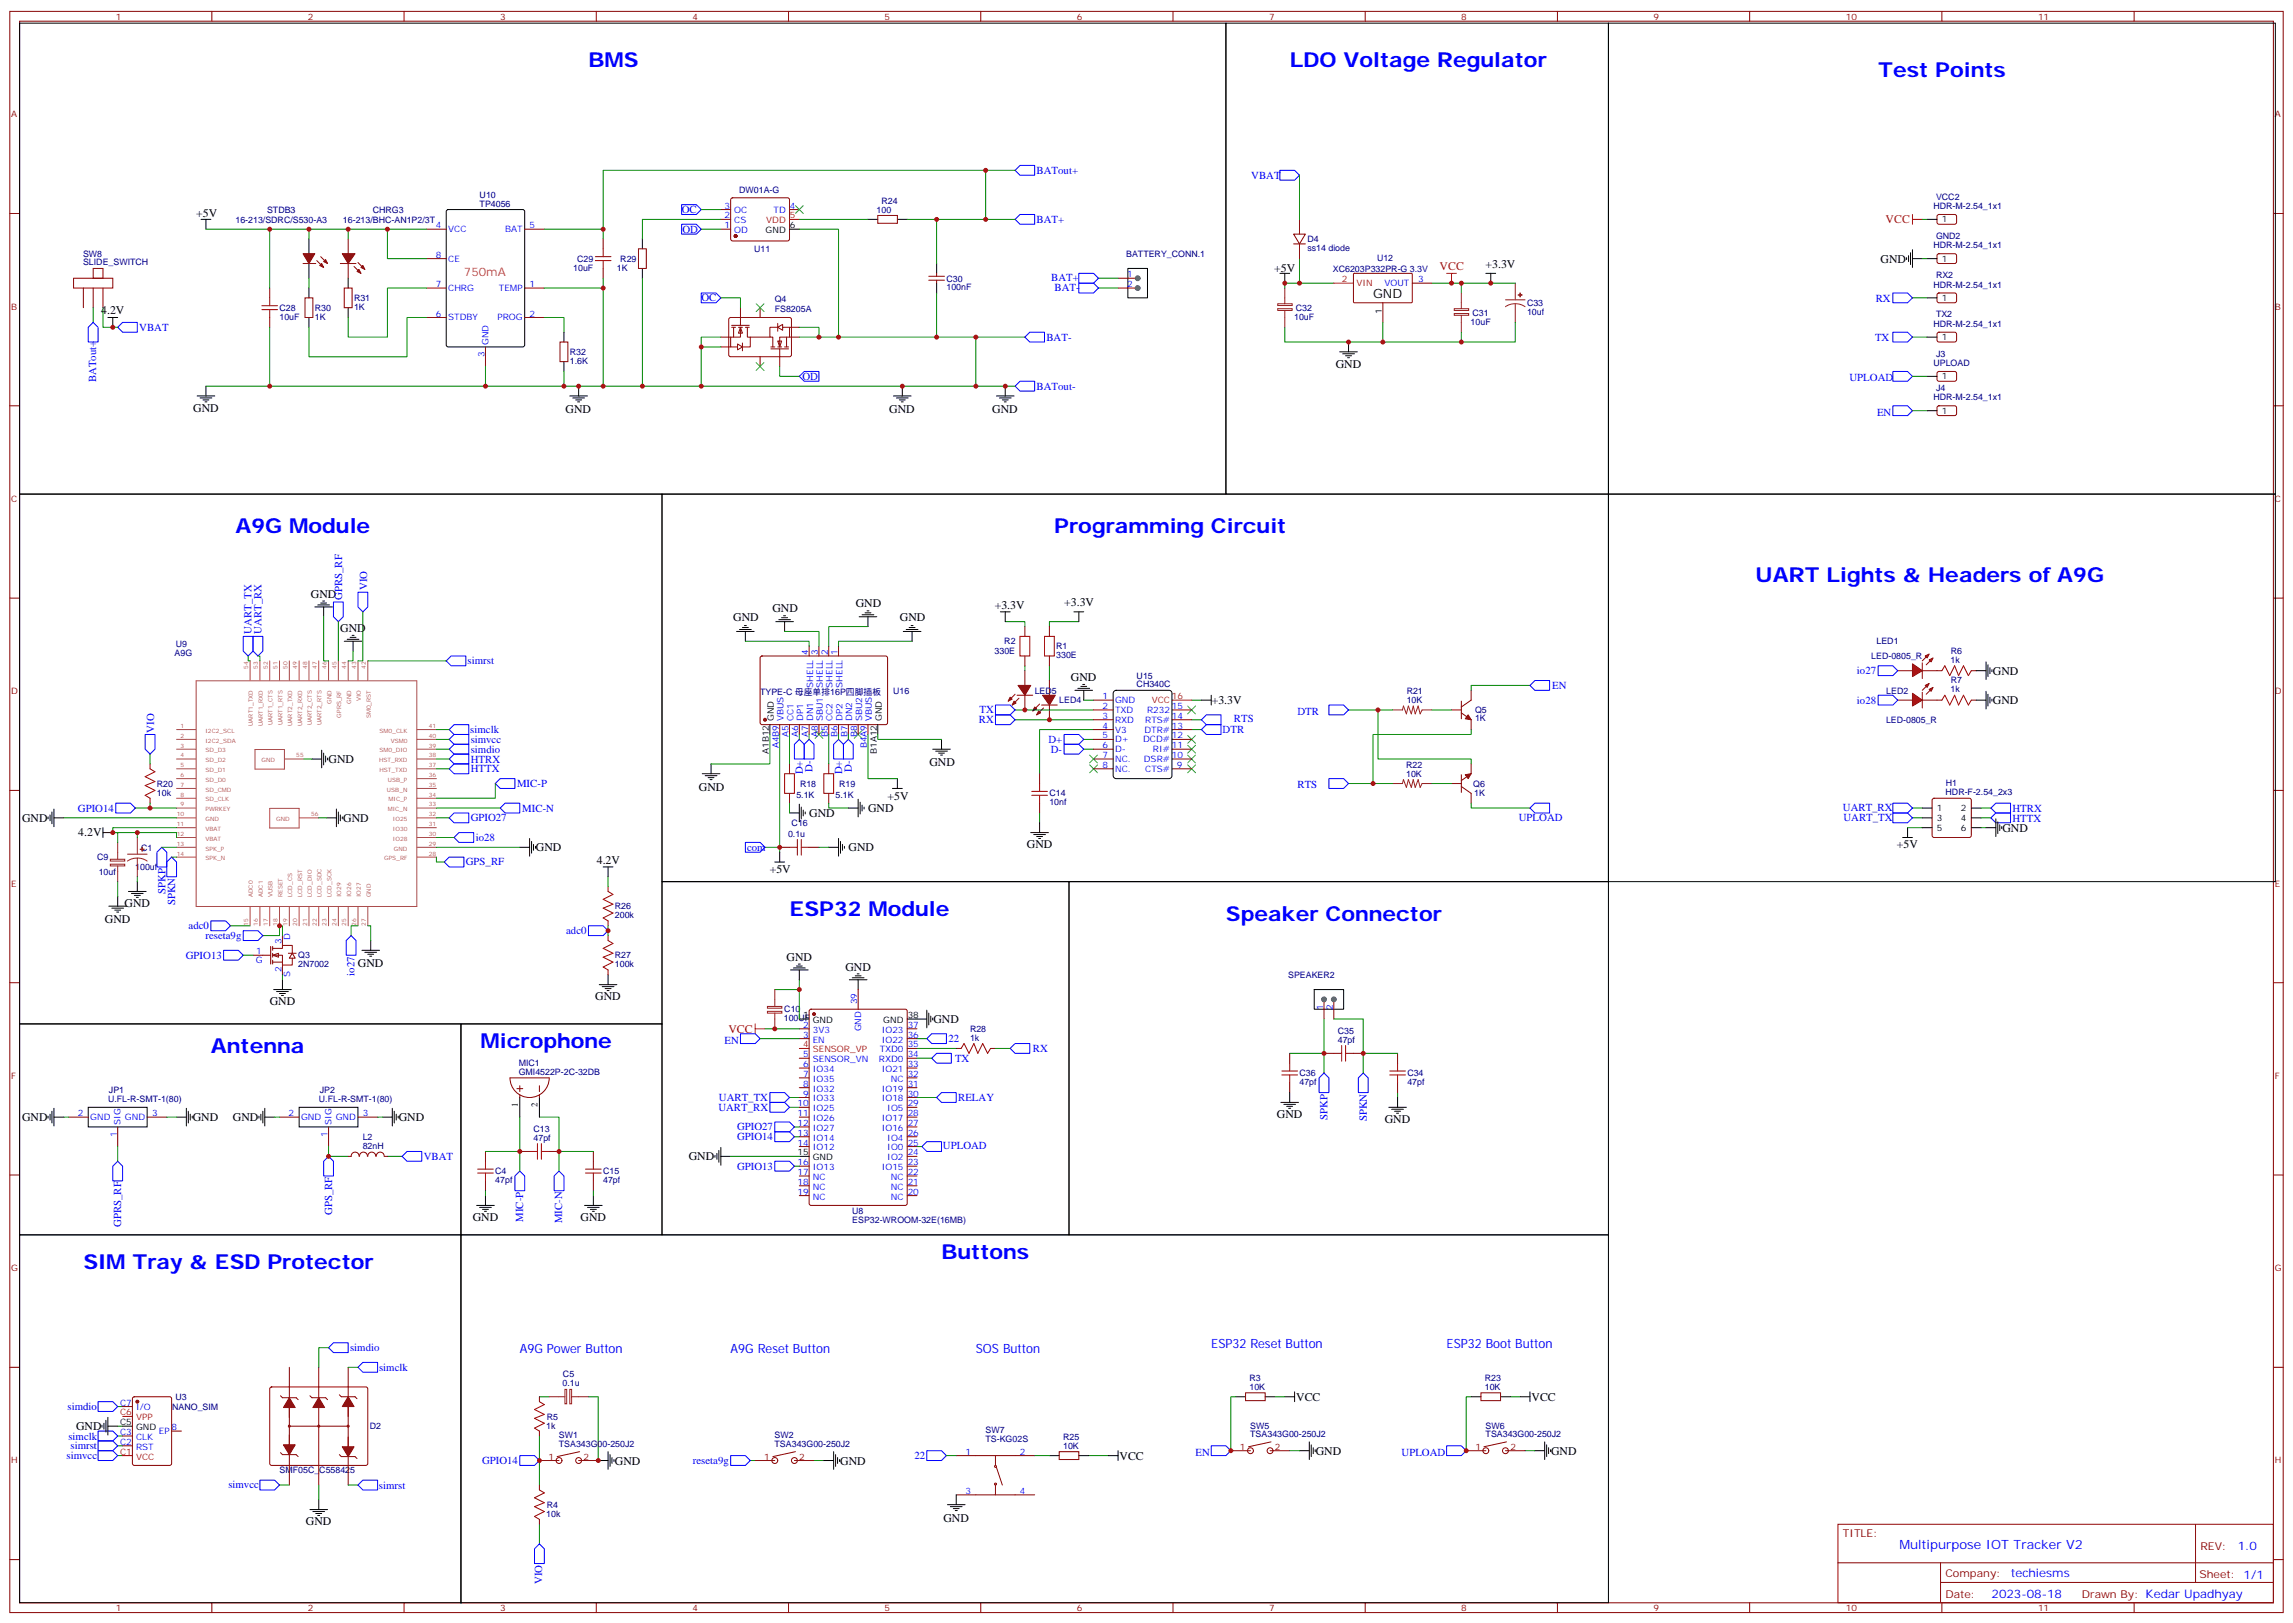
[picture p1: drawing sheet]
<svg xmlns="http://www.w3.org/2000/svg" width="825mm" height="584mm" viewBox="0 0 825 584" stroke-linecap="round" stroke-linejoin="round" font-family="sans-serif">
<defs><g id="words">
<g font-size="7.4" fill="#00f">
<text x="211.7" y="24.2">BMS</text>
<text x="463.9" y="24.2">LDO Voltage Regulator</text>
<text x="675.6" y="27.7">Test Points</text>
<text x="84.7" y="191.8">A9G Module</text>
<text x="379.2" y="191.8">Programming Circuit</text>
<text x="631.5" y="209.4">UART Lights &amp; Headers of A9G</text>
<text x="284" y="329.4">ESP32 Module</text>
<text x="441" y="331.1">Speaker Connector</text>
<text x="172.9" y="377">Microphone</text>
<text x="75.8" y="378.7">Antenna</text>
<text x="338.7" y="452.8">Buttons</text>
<text x="30" y="456.4">SIM Tray &amp; ESD Protector</text>
</g>
<text font-size="4.6" x="493.9" y="107.1">GND</text>
<g font-size="4.6" fill="#00f">
<text x="435.7" y="484.6">ESP32 Reset Button</text>
<text x="520.3" y="484.6">ESP32 Boot Button</text>
<text x="187" y="486.3">A9G Power Button</text>
<text x="262.8" y="486.3">A9G Reset Button</text>
<text x="351" y="486.3">SOS Button</text>
<text x="683.2" y="557.1">Multipurpose IOT Tracker V2</text>
</g>
<g font-size="4.2">
<text x="70.6" y="78.2">+5V</text>
<text x="676.5" y="94.4">GND</text>
<text x="458.4" y="98">+5V</text>
<text x="534.4" y="96.2">+3.3V</text>
<text x="36.4" y="113.1">4.2V</text>
<text x="480.5" y="132.2">GND</text>
<text x="69.5" y="148">GND</text>
<text x="203.4" y="148.4">GND</text>
<text x="319.9" y="148.4">GND</text>
<text x="356.9" y="148.4">GND</text>
<text x="111.8" y="215.1">GND</text>
<text x="277.9" y="219.9">GND</text>
<text x="307.8" y="218.2">GND</text>
<text x="357.8" y="218.9">+3.3V</text>
<text x="382.8" y="217.9">+3.3V</text>
<text x="122.4" y="227.4">GND</text>
<text x="263.7" y="223.4">GND</text>
<text x="323.7" y="223.4">GND</text>
<text x="385.2" y="245">GND</text>
<text x="716.9" y="242.6">GND</text>
<text x="435.9" y="253.2">+3.3V</text>
<text x="716.9" y="253.2">GND</text>
<text x="118.2" y="274.4">GND</text>
<text x="334.3" y="275.6">GND</text>
<text x="251.4" y="284.4">GND</text>
<text x="319.2" y="287.6">+5V</text>
<text x="291.1" y="293.6">GND</text>
<text x="312.3" y="291.9">GND</text>
<text x="7.9" y="295.5">GND</text>
<text x="123.5" y="295.5">GND</text>
<text x="720.3" y="299">GND</text>
<text x="28.2" y="300.8">4.2V</text>
<text x="305.2" y="306">GND</text>
<text x="369.4" y="305">GND</text>
<text x="682.3" y="305">+5V</text>
<text x="192.8" y="306.1">GND</text>
<text x="214.7" y="310.6">4.2V</text>
<text x="276.9" y="314">+5V</text>
<text x="44.8" y="326.2">GND</text>
<text x="37.7" y="331.9">GND</text>
<text x="128.8" y="347.8">GND</text>
<text x="282.9" y="345.5">GND</text>
<text x="304.1" y="349.1">GND</text>
<text x="214.1" y="359.7">GND</text>
<text x="97" y="361.5">GND</text>
<text x="335.7" y="367.8">GND</text>
<text x="7.9" y="403.1">GND</text>
<text x="69.3" y="403.1">GND</text>
<text x="83.8" y="403.1">GND</text>
<text x="143.4" y="403.1">GND</text>
<text x="459.3" y="402">GND</text>
<text x="498.1" y="403.8">GND</text>
<text x="247.8" y="417.2">GND</text>
<text x="170" y="439.1">GND</text>
<text x="208.8" y="439.1">GND</text>
<text x="466.2" y="503.8">VCC</text>
<text x="550.9" y="503.8">VCC</text>
<text x="27.3" y="514.2">GND</text>
<text x="221.2" y="526.6">GND</text>
<text x="302.3" y="526.6">GND</text>
<text x="402.7" y="525">VCC</text>
<text x="473.3" y="523.1">GND</text>
<text x="557.9" y="523.1">GND</text>
<text x="110.1" y="548.4">GND</text>
<text x="339.4" y="547.1">GND</text>
</g>
<g font-size="4.2" fill="#f00">
<text x="678.3" y="80.3">VCC</text>
<text x="517.8" y="97.2">VCC</text>
<text x="262" y="371.4">VCC</text>
</g>
<text font-size="4.2" fill="#f60" x="166.9" y="99.3">750mA</text>
<g font-size="4.2" fill="#00f">
<text x="804.9" y="557.3">1.0</text>
<text x="723.3" y="566.9">techiesms</text>
<text x="716.4" y="574.7">2023-08-18</text>
</g>
<g font-size="3.9" fill="#00f">
<text x="372.9" y="62.6">BATout+</text>
<text x="450.1" y="64.3">VBAT</text>
<text x="245.3" y="76.6">OC</text>
<text x="245.5" y="83.7">OD</text>
<text x="372.9" y="80.1">BAT+</text>
<text x="378.1" y="101.1">BAT+</text>
<text x="379.3" y="104.7">BAT-</text>
<text x="252.3" y="108.4">OC</text>
<text x="674.7" y="108.4">RX</text>
<text x="50.1" y="119">VBAT</text>
<text x="376.4" y="122.6">BAT-</text>
<text x="674.5" y="122.5">TX</text>
<text x="34.6" y="137.5" transform="rotate(-90 34.6 137.5)">BATout+</text>
<text x="288.7" y="136.6">OD</text>
<text x="665.3" y="137.1">UPLOAD</text>
<text x="372.9" y="140.2">BATout-</text>
<text x="675.2" y="149.4">EN</text>
<text x="123.1" y="215.8" transform="rotate(-90 123.1 215.8)">GPRS_RF</text>
<text x="132" y="212.2" transform="rotate(-90 132 212.2)">VIO</text>
<text x="90.5" y="227.9" transform="rotate(-90 90.5 227.9)">UART_TX</text>
<text x="94.1" y="227.9" transform="rotate(-90 94.1 227.9)">UART_RX</text>
<text x="168.2" y="238.9">simrst</text>
<text x="668" y="242.4">io27</text>
<text x="558.4" y="247.7">EN</text>
<text x="352.3" y="256.5">TX</text>
<text x="466.7" y="257">DTR</text>
<text x="668" y="253">io28</text>
<text x="55.5" y="263.4" transform="rotate(-90 55.5 263.4)">VIO</text>
<text x="169.2" y="263.6">simclk</text>
<text x="352.1" y="260.1">RX</text>
<text x="439.8" y="263.5">DTR</text>
<text x="443.8" y="259.6">RTS</text>
<text x="169.3" y="267.2">simvcc</text>
<text x="377.1" y="267.1">D+</text>
<text x="169.3" y="270.6">simdio</text>
<text x="169.3" y="274.2">HTRX</text>
<text x="378" y="270.6">D-</text>
<text x="169.3" y="277.7">HTTX</text>
<text x="288.8" y="278.5" transform="rotate(-90 288.8 278.5)">D+</text>
<text x="292.3" y="277.6" transform="rotate(-90 292.3 277.6)">D-</text>
<text x="302.9" y="278.5" transform="rotate(-90 302.9 278.5)">D+</text>
<text x="306.4" y="277.6" transform="rotate(-90 306.4 277.6)">D-</text>
<text x="186" y="283.1">MIC-P</text>
<text x="466.7" y="283.5">RTS</text>
<text x="28" y="291.8">GPIO14</text>
<text x="187.9" y="291.9">MIC-N</text>
<text x="662.9" y="291.7">UART_RX</text>
<text x="723.9" y="291.9">HTRX</text>
<text x="169.3" y="295.3">GPIO27</text>
<text x="546.3" y="295.3">UPLOAD</text>
<text x="663.1" y="295.3">UART_TX</text>
<text x="723.9" y="295.4">HTTX</text>
<text x="171.1" y="302.5">io28</text>
<text x="167.6" y="311.2">GPS_RF</text>
<text x="268.7" y="306">com</text>
<text x="59.5" y="321.4" transform="rotate(-90 59.5 321.4)">SPKP</text>
<text x="63" y="325.6" transform="rotate(-90 63 325.6)">SPKN</text>
<text x="67.8" y="334.1">adc0</text>
<text x="203.7" y="335.9">adc0</text>
<text x="73.9" y="337.7">reseta9g</text>
<text x="66.8" y="344.7">GPIO13</text>
<text x="127.6" y="350.9" transform="rotate(-90 127.6 350.9)">io27</text>
<text x="260.7" y="375.2">EN</text>
<text x="341.1" y="374.7">22</text>
<text x="343.5" y="381.8">TX</text>
<text x="371.5" y="378.2">RX</text>
<text x="258.6" y="395.9">UART_TX</text>
<text x="344.7" y="395.9">RELAY</text>
<text x="258.4" y="399.3">UART_RX</text>
<text x="265.1" y="406.4">GPIO27</text>
<text x="477.5" y="402.6" transform="rotate(-90 477.5 402.6)">SPKP</text>
<text x="491.6" y="403.2" transform="rotate(-90 491.6 403.2)">SPKN</text>
<text x="265.1" y="410">GPIO14</text>
<text x="339.2" y="413">UPLOAD</text>
<text x="152.4" y="417.1">VBAT</text>
<text x="265.1" y="420.6">GPIO13</text>
<text x="119.4" y="436.9" transform="rotate(-90 119.4 436.9)">GPS_RF</text>
<text x="43.6" y="441.2" transform="rotate(-90 43.6 441.2)">GPRS_RF</text>
<text x="188.1" y="439.3" transform="rotate(-90 188.1 439.3)">MIC-P</text>
<text x="202.2" y="439.9" transform="rotate(-90 202.2 439.9)">MIC-N</text>
<text x="125.9" y="485.8">simdio</text>
<text x="136.4" y="492.9">simclk</text>
<text x="24.3" y="507.1">simdio</text>
<text x="24.6" y="517.7">simclk</text>
<text x="25.4" y="521.1">simrst</text>
<text x="23.9" y="524.5">simvcc</text>
<text x="173.4" y="526.4">GPIO14</text>
<text x="249.2" y="526.4">reseta9g</text>
<text x="328.9" y="524.6">22</text>
<text x="430" y="523.4">EN</text>
<text x="504.1" y="523.4">UPLOAD</text>
<text x="82.2" y="535.1">simvcc</text>
<text x="136.3" y="535.2">simrst</text>
<text x="195.1" y="569.6" transform="rotate(-90 195.1 569.6)">VIO</text>
</g>
<g font-size="3.9" fill="#800">
<text x="662.9" y="552.7">TITLE:</text>
<text x="791.5" y="557.3">REV:</text>
<text x="699.8" y="566.9">Company:</text>
<text x="791.1" y="567.5">Sheet: 1/1</text>
<text x="699.8" y="574.5">Date:</text>
<text x="748.8" y="574.6">Drawn By: Kedar Upadhyay</text>
</g>
<g font-size="3.2" fill="#800">
<text x="41.6" y="7.1">1</text>
<text x="110.8" y="7.1">2</text>
<text x="179.9" y="7.1">3</text>
<text x="249.1" y="7.1">4</text>
<text x="318.2" y="7.1">5</text>
<text x="387.3" y="7.1">6</text>
<text x="456.5" y="7.1">7</text>
<text x="525.6" y="7.1">8</text>
<text x="594.8" y="7.1">9</text>
<text x="663.9" y="7.1">10</text>
<text x="733.1" y="7.1">11</text>
<text x="4.1" y="42.2">A</text>
<text x="818.3" y="42.2">A</text>
<text x="4.1" y="111.3">B</text>
<text x="818.3" y="111.3">B</text>
<text x="4.1" y="180.5">C</text>
<text x="818.3" y="180.5">C</text>
<text x="4.1" y="249.6">D</text>
<text x="818.3" y="249.6">D</text>
<text x="4.1" y="318.8">E</text>
<text x="818.3" y="318.8">E</text>
<text x="4.1" y="387.9">F</text>
<text x="818.3" y="387.9">F</text>
<text x="4.1" y="457.1">G</text>
<text x="818.3" y="457.1">G</text>
<text x="446" y="521.3">1</text>
<text x="458.6" y="521.3">2</text>
<text x="530.7" y="521.3">1</text>
<text x="543.3" y="521.3">2</text>
<text x="4.1" y="526.2">H</text>
<text x="197.3" y="524.8">1</text>
<text x="209.9" y="524.8">2</text>
<text x="274.9" y="524.8">1</text>
<text x="287.5" y="524.8">2</text>
<text x="818.3" y="526.2">H</text>
<text x="41.6" y="579.3">1</text>
<text x="110.8" y="579.3">2</text>
<text x="179.9" y="579.3">3</text>
<text x="249.1" y="579.3">4</text>
<text x="318.2" y="579.3">5</text>
<text x="387.3" y="579.3">6</text>
<text x="456.5" y="579.3">7</text>
<text x="525.6" y="579.3">8</text>
<text x="594.8" y="579.3">9</text>
<text x="663.9" y="579.3">10</text>
<text x="733.1" y="579.3">11</text>
</g>
<g font-size="3.2" fill="#000080">
<text x="172.5" y="71.1">U10</text>
<text x="265.9" y="69.5">DW01A-G</text>
<text x="696.4" y="71.8">VCC2</text>
<text x="96.1" y="76.5">STDB3</text>
<text x="134.1" y="76.5">CHRG3</text>
<text x="172.5" y="74.3">TP4056</text>
<text x="315.3" y="76.5">100</text>
<text x="317.1" y="73.4">R24</text>
<text x="695.5" y="75.2">HDR-M-2.54_1x1</text>
<text x="84.7" y="80">16-213/SDRC/S530-A3</text>
<text x="123.4" y="80">16-213/BHC-AN1P2/3T</text>
<text x="470.3" y="87.1">D4</text>
<text x="695.5" y="89.3">HDR-M-2.54_1x1</text>
<text x="696.4" y="85.9">GND2</text>
<text x="29.9" y="95.5">SLIDE_SWITCH</text>
<text x="29.9" y="92.4">SW8</text>
<text x="207.6" y="94.2">C29</text>
<text x="223.1" y="94.1">R29</text>
<text x="271.3" y="90.7">U11</text>
<text x="405.1" y="92.3">BATTERY_CONN.1</text>
<text x="470.3" y="90.3">ss14 diode</text>
<text x="495.3" y="93.9">U12</text>
<text x="206.2" y="97.3">10uF</text>
<text x="221.9" y="97.3">1K</text>
<text x="340.4" y="101.3">C30</text>
<text x="479.4" y="97.7">XC6203P332PR-G 3.3V</text>
<text x="696.4" y="100">RX2</text>
<text x="340.4" y="104.3">100nF</text>
<text x="695.5" y="103.4">HDR-M-2.54_1x1</text>
<text x="100.5" y="111.8">C28</text>
<text x="113.2" y="111.8">R30</text>
<text x="127.4" y="111.4">1K</text>
<text x="127.4" y="108.2">R31</text>
<text x="278.7" y="112.2">FS8205A</text>
<text x="278.7" y="108.7">Q4</text>
<text x="466.1" y="111.9">C32</text>
<text x="529.6" y="113.7">C31</text>
<text x="549.3" y="113.2">10uf</text>
<text x="549.3" y="110">C33</text>
<text x="100.5" y="115">10uF</text>
<text x="113.2" y="114.9">1K</text>
<text x="465.5" y="115.1">10uF</text>
<text x="529" y="116.8">10uF</text>
<text x="695.5" y="117.5">HDR-M-2.54_1x1</text>
<text x="696.4" y="114.1">TX2</text>
<text x="205" y="130.8">1.6K</text>
<text x="205" y="127.6">R32</text>
<text x="695.5" y="131.6">UPLOAD</text>
<text x="696.4" y="128.2">J3</text>
<text x="695.5" y="144">HDR-M-2.54_1x1</text>
<text x="696.4" y="140.6">J4</text>
<text x="63.2" y="232.6">U9</text>
<text x="361.3" y="231.7">R2</text>
<text x="379.9" y="233.5">R1</text>
<text x="675" y="231.7">LED1</text>
<text x="62.8" y="235.9">A9G</text>
<text x="357.8" y="235.2">330E</text>
<text x="379.9" y="236.7">330E</text>
<text x="673.1" y="237">LED-0805_R</text>
<text x="701.6" y="238.3">1k</text>
<text x="701.7" y="235.2">R6</text>
<text x="408.9" y="244.1">U15</text>
<text x="701.7" y="245.7">R7</text>
<text x="273.4" y="250">TYPE-C 母座单排16P四脚插板</text>
<text x="321.3" y="249.5">U16</text>
<text x="372.2" y="249.4">LED5</text>
<text x="408.9" y="247">CH340C</text>
<text x="506" y="249.6">R21</text>
<text x="678.5" y="249.4">LED2</text>
<text x="701.6" y="248.9">1k</text>
<text x="381" y="252.9">LED4</text>
<text x="506" y="252.8">10K</text>
<text x="530.6" y="256.4">Q5</text>
<text x="530.6" y="259.4">1K</text>
<text x="678.4" y="259.9">LED-0805_R</text>
<text x="505.8" y="279.3">10K</text>
<text x="505.8" y="276.1">R22</text>
<text x="56.4" y="286">10k</text>
<text x="56.4" y="282.9">R20</text>
<text x="286.5" y="286.8">5.1K</text>
<text x="287.8" y="283">R18</text>
<text x="300.6" y="286.8">5.1K</text>
<text x="301.9" y="283">R19</text>
<text x="377.5" y="286.4">C14</text>
<text x="529.9" y="283">Q6</text>
<text x="530.3" y="286.2">1K</text>
<text x="699.8" y="286">HDR-F-2.54_2x3</text>
<text x="699.9" y="282.8">H1</text>
<text x="377.5" y="289.6">10nf</text>
<text x="284.8" y="297">C16</text>
<text x="50.8" y="305.8">C1</text>
<text x="283.4" y="300.8">0.1u</text>
<text x="34.9" y="309.3">C9</text>
<text x="35.5" y="314.6">10uf</text>
<text x="48.6" y="312.9">100uf</text>
<text x="221.2" y="327">R26</text>
<text x="221.2" y="330.2">200k</text>
<text x="107.2" y="347.8">2N7002</text>
<text x="107.2" y="344.6">Q3</text>
<text x="221.2" y="347.8">100k</text>
<text x="221.2" y="344.6">R27</text>
<text x="463.4" y="351.6">SPEAKER2</text>
<text x="282.1" y="364">C10</text>
<text x="281.9" y="367.2">100UF</text>
<text x="348.9" y="371">R28</text>
<text x="481.2" y="371.7">C35</text>
<text x="348.9" y="374.2">1k</text>
<text x="481.2" y="374.9">47pf</text>
<text x="186.6" y="383.3">MIC1</text>
<text x="186.6" y="386.5">GMI4522P-2C-32DB</text>
<text x="467.4" y="386.9">C36</text>
<text x="506.2" y="386.9">C34</text>
<text x="39.2" y="393.1">JP1</text>
<text x="115.1" y="393.1">JP2</text>
<text x="467.4" y="390">47pf</text>
<text x="506.2" y="390">47pf</text>
<text x="38.9" y="396.2">U.FL-R-SMT-1(80)</text>
<text x="114.7" y="396.2">U.FL-R-SMT-1(80)</text>
<text x="191.9" y="407">C13</text>
<text x="130.5" y="413.2">82nH</text>
<text x="130.5" y="410">L2</text>
<text x="191.9" y="410.1">47pf</text>
<text x="178.2" y="425.3">47pf</text>
<text x="178.2" y="422.1">C4</text>
<text x="217" y="425.3">47pf</text>
<text x="217" y="422.1">C15</text>
<text x="306.5" y="436.4">U8</text>
<text x="306.5" y="439.6">ESP32-WROOM-32E(16MB)</text>
<text x="202.5" y="495.3">C5</text>
<text x="449.4" y="496.6">R3</text>
<text x="534.1" y="496.6">R23</text>
<text x="63.2" y="503.4">U3</text>
<text x="202.3" y="498.5">0.1u</text>
<text x="449.4" y="499.7">10K</text>
<text x="534.1" y="499.7">10K</text>
<text x="62" y="506.9">NANO_SIM</text>
<text x="133" y="514">D2</text>
<text x="196.5" y="513.7">1k</text>
<text x="196.7" y="510.4">R5</text>
<text x="354.5" y="515.4">SW7</text>
<text x="449.7" y="513.7">SW5</text>
<text x="534.4" y="513.7">SW6</text>
<text x="201" y="520.4">TSA343G00-250J2</text>
<text x="201" y="517.2">SW1</text>
<text x="278.6" y="520.4">TSA343G00-250J2</text>
<text x="278.6" y="517.2">SW2</text>
<text x="354.5" y="518.6">TS-KG02S</text>
<text x="382.4" y="520.9">10K</text>
<text x="382.4" y="517.7">R25</text>
<text x="449.7" y="516.9">TSA343G00-250J2</text>
<text x="534.4" y="516.9">TSA343G00-250J2</text>
<text x="100.6" y="529.7">SMF05C_C558425</text>
<text x="196.5" y="545.5">10k</text>
<text x="196.7" y="542.2">R4</text>
</g>
<g font-size="3.2" fill="#00f">
<text x="260.6" y="75">3</text>
<text x="264.1" y="76.8">OC</text>
<text x="278.3" y="76.8">TD</text>
<text x="284.2" y="75">4</text>
<text x="156.7" y="82.1">4</text>
<text x="161.2" y="83.5">VCC</text>
<text x="181.7" y="83.5">BAT</text>
<text x="190.5" y="82.1">5</text>
<text x="260.6" y="82.1">1</text>
<text x="260.6" y="78.5">2</text>
<text x="264.1" y="83.8">OD</text>
<text x="264.1" y="80.3">CS</text>
<text x="156.7" y="92.6">8</text>
<text x="161.2" y="94.1">CE</text>
<text x="405.4" y="99.7">1</text>
<text x="510.1" y="101.5">3</text>
<text x="156.7" y="103.2">7</text>
<text x="161.2" y="104.6">CHRG</text>
<text x="179.5" y="104.6">TEMP</text>
<text x="190.5" y="103.2">1</text>
<text x="405.4" y="103.2">2</text>
<text x="498" y="102.9">VOUT</text>
<text x="156.7" y="113.8">6</text>
<text x="190.5" y="113.8">2</text>
<text x="161.2" y="115.2">STDBY</text>
<text x="179" y="115.2">PROG</text>
<text x="175.7" y="124" transform="rotate(-90 175.7 124)">GND</text>
<text x="174.3" y="128.5" transform="rotate(-90 174.3 128.5)">3</text>
<text x="290.7" y="235.7" transform="rotate(-90 290.7 235.7)">4</text>
<text x="294.2" y="235.7" transform="rotate(-90 294.2 235.7)">3</text>
<text x="297.7" y="235.7" transform="rotate(-90 297.7 235.7)">2</text>
<text x="301.3" y="235.7" transform="rotate(-90 301.3 235.7)">1</text>
<text x="292.5" y="247.3" transform="rotate(-90 292.5 247.3)">SHELL</text>
<text x="296" y="247.3" transform="rotate(-90 296 247.3)">SHELL</text>
<text x="299.5" y="247.3" transform="rotate(-90 299.5 247.3)">SHELL</text>
<text x="303" y="247.3" transform="rotate(-90 303 247.3)">SHELL</text>
<text x="396.6" y="251.4">1</text>
<text x="396.6" y="254.9">2</text>
<text x="401.1" y="256.3">TXD</text>
<text x="401.1" y="252.8">GND</text>
<text x="412.6" y="256.3">R232</text>
<text x="421.6" y="254.9">15</text>
<text x="281.9" y="259.3" transform="rotate(-90 281.9 259.3)">VBUS</text>
<text x="285.4" y="259.3" transform="rotate(-90 285.4 259.3)">CC1</text>
<text x="288.9" y="259.3" transform="rotate(-90 288.9 259.3)">DP1</text>
<text x="292.5" y="259.3" transform="rotate(-90 292.5 259.3)">DN1</text>
<text x="296" y="259.3" transform="rotate(-90 296 259.3)">SBU1</text>
<text x="299.5" y="259.3" transform="rotate(-90 299.5 259.3)">CC2</text>
<text x="303" y="259.3" transform="rotate(-90 303 259.3)">DP2</text>
<text x="306.6" y="259.3" transform="rotate(-90 306.6 259.3)">DN2</text>
<text x="310.1" y="259.3" transform="rotate(-90 310.1 259.3)">SBU2</text>
<text x="313.6" y="259.3" transform="rotate(-90 313.6 259.3)">VBUS</text>
<text x="396.6" y="262">4</text>
<text x="396.6" y="258.4">3</text>
<text x="401.1" y="263.4">V3</text>
<text x="401.1" y="259.9">RXD</text>
<text x="411.7" y="263.4">DTR#</text>
<text x="411.9" y="259.9">RTS#</text>
<text x="421.6" y="258.4">14</text>
<text x="421.6" y="262">13</text>
<text x="280.1" y="269.1" transform="rotate(-90 280.1 269.1)">A4B9</text>
<text x="283.6" y="264.9" transform="rotate(-90 283.6 264.9)">A5</text>
<text x="287.2" y="264.9" transform="rotate(-90 287.2 264.9)">A6</text>
<text x="290.7" y="264.9" transform="rotate(-90 290.7 264.9)">A7</text>
<text x="294.2" y="264.9" transform="rotate(-90 294.2 264.9)">A8</text>
<text x="297.7" y="264.9" transform="rotate(-90 297.7 264.9)">B5</text>
<text x="301.3" y="264.9" transform="rotate(-90 301.3 264.9)">B6</text>
<text x="304.8" y="264.9" transform="rotate(-90 304.8 264.9)">B7</text>
<text x="308.3" y="264.9" transform="rotate(-90 308.3 264.9)">B8</text>
<text x="311.9" y="269.1" transform="rotate(-90 311.9 269.1)">B4A9</text>
<text x="396.6" y="269">6</text>
<text x="396.6" y="265.5">5</text>
<text x="401.1" y="266.9">D+</text>
<text x="411.2" y="266.9">DCD#</text>
<text x="421.6" y="265.5">12</text>
<text x="421.6" y="269">11</text>
<text x="396.6" y="272.6">7</text>
<text x="401.1" y="274">NC.</text>
<text x="401.1" y="270.4">D-</text>
<text x="411.4" y="274">DSR#</text>
<text x="414.7" y="270.4">RI#</text>
<text x="421.6" y="272.6">10</text>
<text x="396.6" y="276.1">8</text>
<text x="401.1" y="277.5">NC.</text>
<text x="411.9" y="277.5">CTS#</text>
<text x="423.3" y="276.1">9</text>
<text x="101.2" y="339.6" transform="rotate(-90 101.2 339.6)">3</text>
<text x="104.4" y="338.1" transform="rotate(-90 104.4 338.1)">D</text>
<text x="92.1" y="346.3">G</text>
<text x="92.2" y="343.1">1</text>
<text x="101.2" y="349.4" transform="rotate(-90 101.2 349.4)">2</text>
<text x="104.4" y="351.2" transform="rotate(-90 104.4 351.2)">S</text>
<text x="308.3" y="361.1" transform="rotate(-90 308.3 361.1)">39</text>
<text x="475.9" y="363.1" transform="rotate(-90 475.9 363.1)">1</text>
<text x="479.4" y="363.1" transform="rotate(-90 479.4 363.1)">2</text>
<text x="288.8" y="369.6">2</text>
<text x="292.3" y="371.3">3V3</text>
<text x="309.7" y="370.9" transform="rotate(-90 309.7 370.9)">GND</text>
<text x="317.2" y="371.3">IO23</text>
<text x="326.5" y="369.6">37</text>
<text x="288.8" y="373.1">3</text>
<text x="292.3" y="374.9">EN</text>
<text x="317.2" y="374.9">IO22</text>
<text x="326.5" y="376.6">35</text>
<text x="326.5" y="373.1">36</text>
<text x="288.8" y="380.2">5</text>
<text x="288.8" y="383.7">6</text>
<text x="292.3" y="381.9">SENSOR_VN</text>
<text x="316.2" y="381.9">RXD0</text>
<text x="316.4" y="378.4">TXD0</text>
<text x="326.5" y="383.7">33</text>
<text x="326.5" y="380.2">34</text>
<text x="288.8" y="387.2">7</text>
<text x="292.3" y="385.4">IO34</text>
<text x="292.3" y="389">IO35</text>
<text x="317.2" y="385.4">IO21</text>
<text x="320.4" y="389">NC</text>
<text x="326.5" y="387.2">32</text>
<text x="288.8" y="390.7">8</text>
<text x="288.8" y="394.3">9</text>
<text x="292.3" y="392.5">IO32</text>
<text x="317.2" y="392.5">IO19</text>
<text x="326.5" y="394.3">30</text>
<text x="326.5" y="390.7">31</text>
<text x="28" y="401.3">2</text>
<text x="54.7" y="401.3">3</text>
<text x="103.8" y="401.3">2</text>
<text x="130.5" y="401.3">3</text>
<text x="286.8" y="397.8">10</text>
<text x="286.8" y="401.3">11</text>
<text x="292.3" y="396">IO33</text>
<text x="292.3" y="399.6">IO25</text>
<text x="317.2" y="396">IO18</text>
<text x="319.2" y="399.6">IO5</text>
<text x="326.5" y="401.3">28</text>
<text x="326.5" y="397.8">29</text>
<text x="32.5" y="402.7">GND</text>
<text x="43.4" y="404.5" transform="rotate(-90 43.4 404.5)">SIG</text>
<text x="44.9" y="402.7">GND</text>
<text x="108.3" y="402.7">GND</text>
<text x="119.2" y="404.5" transform="rotate(-90 119.2 404.5)">SIG</text>
<text x="120.8" y="402.7">GND</text>
<text x="286.8" y="404.8">12</text>
<text x="292.3" y="403.1">IO26</text>
<text x="292.3" y="406.6">IO27</text>
<text x="317.2" y="406.6">IO16</text>
<text x="317.2" y="403.1">IO17</text>
<text x="326.5" y="404.8">27</text>
<text x="42" y="409" transform="rotate(-90 42 409)">1</text>
<text x="117.8" y="409" transform="rotate(-90 117.8 409)">1</text>
<text x="286.8" y="408.4">13</text>
<text x="286.8" y="411.9">14</text>
<text x="292.3" y="410.1">IO14</text>
<text x="292.3" y="413.7">IO12</text>
<text x="319.2" y="413.7">IO0</text>
<text x="319.2" y="410.1">IO4</text>
<text x="326.5" y="411.9">25</text>
<text x="326.5" y="408.4">26</text>
<text x="286.8" y="419">16</text>
<text x="319.2" y="417.2">IO2</text>
<text x="326.5" y="419">23</text>
<text x="326.5" y="415.4">24</text>
<text x="286.8" y="422.5">17</text>
<text x="292.3" y="420.7">IO13</text>
<text x="292.3" y="424.3">NC</text>
<text x="317.2" y="420.7">IO15</text>
<text x="320.4" y="424.3">NC</text>
<text x="326.5" y="422.5">22</text>
<text x="286.8" y="426">18</text>
<text x="286.8" y="429.5">19</text>
<text x="292.3" y="427.8">NC</text>
<text x="292.3" y="431.3">NC</text>
<text x="320.4" y="431.3">NC</text>
<text x="320.4" y="427.8">NC</text>
<text x="326.5" y="429.5">20</text>
<text x="326.5" y="426">21</text>
<text x="43.2" y="505.4">C7</text>
<text x="48.9" y="507.2">I/O</text>
<text x="43.2" y="516">C3</text>
<text x="57.1" y="515.6">EP</text>
<text x="61.7" y="514.2">8</text>
<text x="43.2" y="519.5">C2</text>
<text x="48.9" y="521.3">RST</text>
<text x="48.9" y="517.7">CLK</text>
<text x="347.2" y="523">1</text>
<text x="366.9" y="523">2</text>
<text x="347.2" y="537.1">3</text>
<text x="366.9" y="537.1">4</text>
</g>
<g font-size="3.2">
<text x="275.4" y="83.8">GND</text>
<text x="284.2" y="82.1">6</text>
<text x="698.5" y="79.9">1</text>
<text x="698.5" y="94.1">1</text>
<text x="497.1" y="113" transform="rotate(-90 497.1 113)">1</text>
<text x="698.5" y="108.2">1</text>
<text x="698.5" y="122.3">1</text>
<text x="698.5" y="136.4">1</text>
<text x="698.5" y="148.7">1</text>
<text x="278.3" y="259.3" transform="rotate(-90 278.3 259.3)">GND</text>
<text x="317.1" y="259.3" transform="rotate(-90 317.1 259.3)">GND</text>
<text x="276.6" y="271.1" transform="rotate(-90 276.6 271.1)">A1B12</text>
<text x="315.4" y="271.1" transform="rotate(-90 315.4 271.1)">B1A12</text>
<text x="696.7" y="291.6">1</text>
<text x="705.3" y="291.6">2</text>
<text x="696.7" y="295.1">3</text>
<text x="696.7" y="298.7">5</text>
<text x="705.3" y="295.1">4</text>
<text x="705.3" y="298.7">6</text>
<text x="288.8" y="366">1</text>
<text x="292.3" y="367.8">GND</text>
<text x="317.7" y="367.8">GND</text>
<text x="326.5" y="366">38</text>
<text x="186.3" y="398" transform="rotate(-90 186.3 398)">1</text>
<text x="193.3" y="398" transform="rotate(-90 193.3 398)">2</text>
<text x="286.8" y="415.4">15</text>
<text x="292.3" y="417.2">GND</text>
<text x="43.2" y="512.4">C5</text>
<text x="48.9" y="514.2">GND</text>
</g>
<g font-size="3.2" fill="#f00">
<text x="275.6" y="80.3">VDD</text>
<text x="284.2" y="78.5">5</text>
<text x="482.7" y="101.5">2</text>
<text x="487.9" y="102.9">VIN</text>
<text x="421.6" y="251.4">16</text>
<text x="414.3" y="252.8">VCC</text>
<text x="288.8" y="376.6">4</text>
<text x="292.3" y="378.4">SENSOR_VP</text>
<text x="43.2" y="508.9">C6</text>
<text x="48.9" y="510.7">VPP</text>
<text x="43.2" y="523">C1</text>
<text x="48.9" y="524.8">VCC</text>
</g>
<g font-size="2.1" fill="#a54b4b">
<text x="89.3" y="240.5" transform="rotate(-90 89.3 240.5)">54</text>
<text x="92.8" y="240.5" transform="rotate(-90 92.8 240.5)">53</text>
<text x="96.3" y="240.5" transform="rotate(-90 96.3 240.5)">52</text>
<text x="99.8" y="240.5" transform="rotate(-90 99.8 240.5)">51</text>
<text x="103.4" y="240.5" transform="rotate(-90 103.4 240.5)">50</text>
<text x="106.9" y="240.5" transform="rotate(-90 106.9 240.5)">49</text>
<text x="110.4" y="240.5" transform="rotate(-90 110.4 240.5)">48</text>
<text x="114" y="240.5" transform="rotate(-90 114 240.5)">47</text>
<text x="117.5" y="240.5" transform="rotate(-90 117.5 240.5)">46</text>
<text x="121" y="240.5" transform="rotate(-90 121 240.5)">45</text>
<text x="124.5" y="240.5" transform="rotate(-90 124.5 240.5)">44</text>
<text x="128.1" y="240.5" transform="rotate(-90 128.1 240.5)">43</text>
<text x="131.6" y="240.5" transform="rotate(-90 131.6 240.5)">42</text>
<text x="119.2" y="253" transform="rotate(-90 119.2 253)">GND</text>
<text x="126.3" y="253" transform="rotate(-90 126.3 253)">GND</text>
<text x="129.8" y="252.2" transform="rotate(-90 129.8 252.2)">VIO</text>
<text x="64.9" y="261.7">1</text>
<text x="73.9" y="263.5">I2C2_SCL</text>
<text x="91" y="261" transform="rotate(-90 91 261)">UART1_TXD</text>
<text x="94.5" y="261.2" transform="rotate(-90 94.5 261.2)">UART1_RXD</text>
<text x="98.1" y="260.8" transform="rotate(-90 98.1 260.8)">UART1_CTS</text>
<text x="101.6" y="260.8" transform="rotate(-90 101.6 260.8)">UART1_RTS</text>
<text x="105.1" y="261" transform="rotate(-90 105.1 261)">UART2_TXD</text>
<text x="108.6" y="261.2" transform="rotate(-90 108.6 261.2)">UART2_RXD</text>
<text x="112.2" y="260.8" transform="rotate(-90 112.2 260.8)">UART2_CTS</text>
<text x="115.7" y="260.8" transform="rotate(-90 115.7 260.8)">UART2_RTS</text>
<text x="122.7" y="258" transform="rotate(-90 122.7 258)">GPRS_RF</text>
<text x="133.3" y="258.3" transform="rotate(-90 133.3 258.3)">SM0_RST</text>
<text x="136.5" y="263.5">SM0_CLK</text>
<text x="154.2" y="261.7">41</text>
<text x="64.9" y="265.3">2</text>
<text x="64.9" y="268.8">3</text>
<text x="73.9" y="267">I2C2_SDA</text>
<text x="140.6" y="267">VSM0</text>
<text x="154.2" y="268.8">39</text>
<text x="154.2" y="265.3">40</text>
<text x="64.9" y="275.9">5</text>
<text x="64.9" y="272.3">4</text>
<text x="73.9" y="274.1">SD_D2</text>
<text x="73.9" y="270.5">SD_D3</text>
<text x="94.1" y="274.1">GND</text>
<text x="106.6" y="272.3">55</text>
<text x="136.3" y="274.1">HST_RXD</text>
<text x="136.5" y="270.5">SM0_DIO</text>
<text x="154.2" y="272.3">38</text>
<text x="154.2" y="275.9">37</text>
<text x="64.9" y="279.4">6</text>
<text x="73.9" y="281.1">SD_D0</text>
<text x="73.9" y="277.6">SD_D1</text>
<text x="136.5" y="277.6">HST_TXD</text>
<text x="139.5" y="281.1">USB_P</text>
<text x="154.2" y="279.4">36</text>
<text x="64.9" y="286.4">8</text>
<text x="64.9" y="282.9">7</text>
<text x="73.9" y="284.6">SD_CMD</text>
<text x="139.2" y="284.6">USB_N</text>
<text x="154.2" y="286.4">34</text>
<text x="154.2" y="282.9">35</text>
<text x="63.6" y="293.5">10</text>
<text x="64.9" y="290">9</text>
<text x="73.9" y="291.7">PWRKEY</text>
<text x="73.9" y="288.2">SD_CLK</text>
<text x="111.9" y="293.5">56</text>
<text x="139.5" y="291.7">MIC_N</text>
<text x="139.8" y="288.2">MIC_P</text>
<text x="154.2" y="293.5">32</text>
<text x="154.2" y="290">33</text>
<text x="63.6" y="297">11</text>
<text x="73.9" y="295.2">GND</text>
<text x="73.9" y="298.8">VBAT</text>
<text x="99.4" y="295.2">GND</text>
<text x="141.3" y="295.2">IO25</text>
<text x="141.3" y="298.8">IO30</text>
<text x="154.2" y="297">31</text>
<text x="63.6" y="304.1">13</text>
<text x="63.6" y="300.5">12</text>
<text x="73.9" y="305.8">SPK_P</text>
<text x="73.9" y="302.3">VBAT</text>
<text x="141.3" y="302.3">IO28</text>
<text x="141.7" y="305.8">GND</text>
<text x="154.2" y="304.1">29</text>
<text x="154.2" y="300.5">30</text>
<text x="63.6" y="307.6">14</text>
<text x="73.9" y="309.3">SPK_N</text>
<text x="138.2" y="309.3">GPS_RF</text>
<text x="154.2" y="307.6">28</text>
<text x="91" y="322.6" transform="rotate(-90 91 322.6)">ADC0</text>
<text x="94.5" y="322.6" transform="rotate(-90 94.5 322.6)">ADC1</text>
<text x="98.1" y="322.6" transform="rotate(-90 98.1 322.6)">VUSB</text>
<text x="101.6" y="322.6" transform="rotate(-90 101.6 322.6)">RESET</text>
<text x="105.1" y="322.6" transform="rotate(-90 105.1 322.6)">LCD_CS</text>
<text x="108.6" y="322.6" transform="rotate(-90 108.6 322.6)">LCD_RST</text>
<text x="112.2" y="322.6" transform="rotate(-90 112.2 322.6)">LCD_DIO</text>
<text x="115.7" y="322.6" transform="rotate(-90 115.7 322.6)">LCD_SDC</text>
<text x="119.2" y="322.6" transform="rotate(-90 119.2 322.6)">LCD_SCK</text>
<text x="122.7" y="322.6" transform="rotate(-90 122.7 322.6)">IO29</text>
<text x="126.3" y="322.6" transform="rotate(-90 126.3 322.6)">IO26</text>
<text x="129.8" y="322.6" transform="rotate(-90 129.8 322.6)">IO27</text>
<text x="133.3" y="322.6" transform="rotate(-90 133.3 322.6)">GND</text>
<text x="89.3" y="332.9" transform="rotate(-90 89.3 332.9)">15</text>
<text x="92.8" y="332.9" transform="rotate(-90 92.8 332.9)">16</text>
<text x="96.3" y="332.9" transform="rotate(-90 96.3 332.9)">17</text>
<text x="99.8" y="332.9" transform="rotate(-90 99.8 332.9)">18</text>
<text x="103.4" y="332.9" transform="rotate(-90 103.4 332.9)">19</text>
<text x="106.9" y="332.9" transform="rotate(-90 106.9 332.9)">20</text>
<text x="110.4" y="332.9" transform="rotate(-90 110.4 332.9)">21</text>
<text x="114" y="332.9" transform="rotate(-90 114 332.9)">22</text>
<text x="117.5" y="332.9" transform="rotate(-90 117.5 332.9)">23</text>
<text x="121" y="332.9" transform="rotate(-90 121 332.9)">24</text>
<text x="124.5" y="332.9" transform="rotate(-90 124.5 332.9)">25</text>
<text x="128.1" y="332.9" transform="rotate(-90 128.1 332.9)">26</text>
<text x="131.6" y="332.9" transform="rotate(-90 131.6 332.9)">27</text>
</g>
</g></defs>
<g fill="none" stroke="#870000" stroke-width=".36">
<path d="M3.5 4.1h817.8v575.7h-817.8zM7.1 7.6h810.6v568.7h-810.6zM76.2 4.1v3.5M145.3 4.1v3.5M214.5 4.1v3.5M283.6 4.1v3.5M352.8 4.1v3.5M421.9 4.1v3.5M491.1 4.1v3.5M560.2 4.1v3.5M629.4 4.1v3.5M698.5 4.1v3.5"/>
<path d="M767.6 4.1v3.5M3.5 76.8h3.6M817.7 76.8h3.6M3.5 145.9h3.6M817.7 145.9h3.6M3.5 215.1h3.6M817.7 215.1h3.6M273.6 236.1l.5-.2h44.7l.5 .7-.1 23.5-.6 .5-44.8-.1-.4-.6v-23.3zM291 232.3v3.6M294.6 232.3v3.6M298.1 232.3v3.6M301.6 232.3v3.6"/>
<path d="M368.7 225.3v3.5M368.7 235.9v3.5M377.5 225.3v3.5M377.5 235.9v3.5M365.1 249.6l-2.4 2.5M365.8 250h5.7M366.5 251l-2.4 2.5M368.7 241.2v5.3M368.7 250v5.3M373.9 253.2l-2.4 2.4M374.6 253.5h5.7M375.4 254.6l-2.5 2.4"/>
<path d="M377.5 244.7v5.3M377.5 253.5v5.3M393.3 255.3h7.1M393.3 258.8h7.1M393.3 251.7h7.1M421.6 255.3h7M421.6 258.8h7M280.5 260.6v3.5M284 260.6v3.5M284 274.7v3.5M287.5 260.6v3.5M291 260.6v3.5"/>
<path d="M294.6 260.6v3.5M298.1 260.6v3.5M298.1 274.7v3.5M301.6 260.6v3.5M305.2 260.6v3.5M308.7 260.6v3.5M312.2 260.6v3.5M373.9 278.2v3.5M393.3 262.3h7.1M393.3 265.9h7.1M393.3 269.4h7.1M393.3 272.9h7.1"/>
<path d="M393.3 276.4h7.1M421.6 262.3h7M421.6 265.9h7M421.6 269.4h7M421.6 272.9h7M421.6 276.4h7M3.5 284.2h3.6M284 285.3v3.5M298.1 285.3v3.5M373.9 288.8v3.5M817.7 284.2h3.6M280.5 304.7h3.5"/>
<path d="M291 304.7h3.6M3.5 353.3h3.6M308.7 355.8v7.1M817.7 353.3h3.6M287.5 369.9h3.5M287.5 373.5h3.5M291.3 363.1l.4-.2h33.9l.7 .4v69.4l-.4 .7h-34.2l-.6-.4-.1-69.4zM326.3 369.9h3.5M326.3 373.5h3.5M326.3 377h3.5M287.5 380.5h3.5M287.5 384h3.5"/>
<path d="M287.5 387.6h3.5M287.5 391.1h3.5M287.5 394.6h3.5M287.5 398.1h3.5M326.3 380.5h3.5M326.3 384h3.5M326.3 387.6h3.5M326.3 391.1h3.5M326.3 394.6h3.5M326.3 398.1h3.5M24.7 401.7h7M42.3 405.2v7.1"/>
<path d="M52.9 401.7h7.1M100.5 401.7h7.1M118.2 405.2v7.1M125.2 415.8h1.1M126.3 415.8a1.41 1.41 0 0 1 1.4-1.5 1.41 1.41 0 0 1 1.4 1.5M128.8 401.7h7M129.3 415.8a1.41 1.41 0 0 1 1.4-1.5 1.41 1.41 0 0 1 1.4 1.5M132.3 415.8a1.41 1.41 0 0 1 1.4-1.5 1.41 1.41 0 0 1 1.4 1.5M135.4 415.8a1.41 1.41 0 0 1 1.4-1.5 1.41 1.41 0 0 1 1.4 1.5M138.3 415.8h1M287.5 401.7h3.5M287.5 405.2h3.5"/>
<path d="M287.5 408.7h3.5M287.5 412.3h3.5M287.5 419.3h3.5M326.3 401.7h3.5M326.3 415.8h3.5M326.3 405.2h3.5M326.3 408.7h3.5M326.3 412.3h3.5M326.3 419.3h3.5M3.5 422.5h3.6M287.5 422.8h3.5M287.5 426.4h3.5"/>
<path d="M287.5 429.9h3.5M326.3 422.8h3.5M326.3 426.4h3.5M326.3 429.9h3.5M817.7 422.5h3.6M3.5 491.6h3.6M817.7 491.6h3.6M44.1 519.9h3.5M44.1 516.3h3.5M44.1 505.7h3.5M47.9 502.4l.4-.2h12.7l.7 .4v23.6l-.4 .7h-13l-.6-.5-.1-23.5zM61.7 514.6h3.6"/>
<path d="M194 502.2v1.8M194 514.6v1.7M194 525.1h7.1M194 534v1.7M208.1 525.1h7.1M208.5 522l-8.1 1.7M271.6 525.1h7.1M285.8 525.1h7M286.1 522l-8.1 1.7M194 546.3v1.8M661.1 548.1h156.6v28.2h-156.6zM789.7 548.1v20.9"/>
<path d="M3.5 560.8h3.6M76.2 576.3v3.5M145.3 576.3v3.5M214.5 576.3v3.5M283.6 576.3v3.5M352.8 576.3v3.5M421.9 576.3v3.5M491.1 576.3v3.5M560.2 576.3v3.5M629.4 576.3v3.5M661.1 561.9h156.5M698 569h119.6"/>
<path d="M698 561.9v14.1M698.5 576.3v3.5M767.6 576.3v3.5M817.7 560.8h3.6"/>
<circle cx="201.1" cy="525.1" r="1.06"/>
<circle cx="208.1" cy="525.1" r="1.06"/>
<circle cx="278.7" cy="525.1" r="1.06"/>
<circle cx="285.7" cy="525.1" r="1.06"/>
</g>
<g fill="none" stroke="#008700" stroke-width=".36">
<path d="M268.1 230.6h22.9v1.7M282.2 227h12.4v5.3M312.2 225.3h-14.1v7M328.1 230.6h-26.5v1.7M361.6 223.5h7.1v1.8M368.7 239.4v1.8M377.5 239.4v5.3M388.1 223.5h-10.6v1.8M365.1 258.8h28.2M365.1 255.3h28.2M389.8 251.7h3.5M428.6 251.7h3.6"/>
<path d="M428.6 258.8h3.6M276.9 264.1v10.6h-21.1M280.5 264.1v42.3M284 264.1v10.6M287.5 264.1v1.8M291 264.1v1.8M298.1 264.1v10.6M301.6 264.1v1.8M305.2 264.1v1.8M312.2 264.1v15.9h10.6M315.7 264.1v1.8h23M389.8 269.4h3.5"/>
<path d="M389.8 265.9h3.5M393.3 262.3h-19.4v15.9M428.6 262.3h3.6M157 294.1h4.6M284 288.8v3.5M298.1 288.8v1.7h7.1M373.9 292.3v3.5M275.2 304.7h5.3M294.6 304.7h3.5M278.7 355.8h8.8M287.5 352.3v14.1M273.4 373.5h14.1"/>
<path d="M275.2 369.9h12.3M284 394.6h3.5M284 398.1h3.5M329.8 394.6h7.1M22.9 401.7h1.8M42.3 412.3v5.2M60 401.7h3.5M98.8 401.7h1.7M118.2 412.3v3.5h7M135.8 401.7h1.8M139.3 415.8h5.3M329.8 412.3h1.8"/>
<path d="M42.3 505.7h1.8M42.3 516.3h1.8M42.3 519.9h1.8M42.3 512.8h1.8M194 516.3v17.7M194 502.2h3.6M211.7 502.2h3.5v22.9M42.3 523.4h1.8M269.9 525.1h1.7M292.8 525.1h3.5M194 548.1v7"/>
</g>
<g fill="none" stroke="#00f" stroke-width=".36">
<path d="M358.1 253.5h5.3l1.7 1.8-1.7 1.7h-5.3zM358.1 257h5.3l1.7 1.8-1.7 1.8h-5.3zM432.2 258.8l1.7-1.8h5.3v3.6h-5.3zM287.5 265.9l1.8 1.7v5.3h-3.5v-5.3zM291 265.9l1.8 1.7v5.3h-3.5v-5.3zM301.6 265.9l1.8 1.7v5.3h-3.5v-5.3zM305.2 265.9l1.7 1.7v5.3h-3.5v-5.3zM382.8 267.6h5.3l1.7 1.8-1.7 1.7h-5.3zM382.8 264.1h5.3l1.7 1.8-1.7 1.7h-5.3zM432.2 262.3l1.7-1.7h5.3v3.5h-5.3zM161.6 294.1l1.7-1.8h5.3v3.5h-5.3zM268.1 302.9h5.3l1.8 1.8-1.8 1.7h-5.3z"/>
<path d="M266.3 371.7h5.3l1.8 1.8-1.8 1.7h-5.3zM276.9 396.4h5.3l1.8 1.7-1.8 1.8h-5.3zM276.9 392.9h5.3l1.8 1.7-1.8 1.8h-5.3zM336.9 394.6l1.8-1.7h5.3v3.5h-5.3zM42.3 417.5l1.8 1.8v5.3h-3.5v-5.3zM118.2 415.8l1.7 1.7v5.3h-3.5v-5.3zM146.4 414h5.3v3.5h-5.3l-1.8-1.7zM278.7 403.4h5.3l1.8 1.8-1.8 1.8h-5.3zM278.7 417.5h5.3l1.8 1.8-1.8 1.8h-5.3zM278.7 407h5.3l1.8 1.7-1.8 1.8h-5.3zM331.6 412.3l1.8-1.8h5.3v3.5h-5.3zM35.3 504h5.3l1.7 1.7-1.7 1.8h-5.3z"/>
<path d="M35.3 514.6h5.3l1.7 1.7-1.7 1.8h-5.3zM35.3 518.1h5.3l1.7 1.8-1.7 1.7h-5.3zM35.3 521.6h5.3l1.7 1.8-1.7 1.7h-5.3zM187 523.4h5.3l1.7 1.7-1.7 1.8h-5.3zM262.8 523.4h5.3l1.8 1.7-1.8 1.8h-5.3zM194 555.1l1.8 1.8v5.3h-3.5v-5.3z"/>
</g>
<g fill="none" stroke="#000" stroke-width=".36">
<path d="M311.9 219.6h.7M359.8 220h3.6M361.6 220v3.5M386.3 220h3.5M388.1 220v3.5M264.9 227h6.4M266 226.3h4.2M267.1 225.6h2.1M267.8 224.9h.7M268.1 227v3.6M279 223.5h6.4M280.1 222.8h4.2"/>
<path d="M281.2 222.1h2.1M281.9 221.4h.7M282.2 223.5v3.5M309 221.8h6.4M310.1 221.1h4.2M311.1 220.3h2.2M312.2 221.8v3.5M324.9 227h6.4M326 226.3h4.2M327 225.6h2.1M327.7 224.9h.7M328.1 227v3.6"/>
<path d="M386.6 248.2h6.4M387.7 247.5h4.2M388.8 246.8h2.1M389.5 246.1h.7M389.8 248.2v3.5M400.6 248.6l.9-.4h19l.9 .4 .2 .7v29.6l-.5 .9-.6 .2h-19l-.9-.5-.2-.6v-29.6zM432.2 251.7h3.5M435.7 250v3.5M252.6 278.2h6.3M253.6 278.9h4.3M254.7 279.6h2.1M255.8 274.7v3.5"/>
<path d="M276.9 260.6v3.5M315.7 260.6v3.5M322.8 280v3.5M335.5 269.4h6.3M336.5 270.1h4.3M337.6 270.8h2.1M338.3 271.5h.7M338.7 265.9v3.5M255.4 280.3h.7M284 292.3h3.5M287.5 289.1v6.4M288.2 290.2v4.2"/>
<path d="M288.9 291.3v2.1M289.6 292v.7M305.2 290.5h3.5M308.7 287.4v6.3M309.4 288.4v4.3M310.1 289.5v2.1M310.8 290.2v.7M321 283.5h3.6M370.8 299.4h6.3M373.9 295.8v3.6M278.7 310h3.5M280.5 306.4v3.6"/>
<path d="M298.1 304.7h3.5M301.6 301.5v6.3M302.3 302.5v4.3M303 303.6v2.1M303.7 304.3v.7M371.8 300.1h4.3M372.9 300.8h2.1M373.6 301.5h.7M284.3 348.8h6.4M285.4 348.1h4.2M286.5 347.3h2.1M287.2 346.6h.7"/>
<path d="M287.5 348.8v3.5M305.5 352.3h6.4M306.6 351.6h4.2M307.6 350.9h2.1M308.3 350.2h.7M308.7 352.3v3.5M287.5 366.4h3.5M326.3 366.4h7.1M333.4 363.2v6.4M334.1 364.3v4.2M334.8 365.3v2.2M335.5 366v.7"/>
<path d="M18.7 399.6v4.2M19.4 398.5v6.3M31.7 398.1h21.2v7.1h-21.2zM67 398.5v6.3M67.7 399.6v4.2M94.5 399.6v4.2M95.2 398.5v6.3M107.6 398.1h21.2v7.1h-21.2zM141.1 398.5v6.3M141.8 399.6v4.2M17.3 401.3v.7M18 400.6v2.1"/>
<path d="M19.4 401.7h3.5M63.5 401.7h3.5M68.4 400.6v2.1M69.1 401.3v.7M93.1 401.3v.7M93.8 400.6v2.1M95.2 401.7h3.6M137.6 401.7h3.5M142.5 400.6v2.1M143.2 401.3v.7M257.2 415.4v.7M257.9 414.7v2.1"/>
<path d="M258.6 413.7v4.2M259.3 415.8h3.5M259.3 412.6v6.4M287.5 415.8h3.5M36.7 512.4v.8M37.4 511.7v2.2M38.1 510.7v4.2M38.8 512.8h3.5M38.8 509.6v6.4M44.1 512.8h3.5M215.2 525.1h3.5M218.7 522v6.3"/>
<path d="M219.4 523v4.3M220.1 524.1v2.1M220.8 524.8v.7M296.3 525.1h3.6M299.9 522v6.3M300.6 523v4.3M301.3 524.1v2.1M302 524.8v.7"/>
</g>
<path d="M421.6 251.7h7M271.6 369.9h3.6M271.6 368.2v3.5M287.5 377h3.5M44.1 509.3h3.5M44.1 523.4h3.5" fill="none" stroke="#f00" stroke-width=".36"/>
<g fill="#870000" stroke="#870000" stroke-width=".36">
<path d="M375 250h4.6l-2.1 3.5z"/>
<path d="M372.2 254.2l.7 .7-1.4 .7z"/>
<path d="M373.6 255.6l.7 .7-1.4 .7z"/>
<path d="M366.2 246.5h4.6l-2.1 3.5z"/>
<path d="M363.4 250.7l.7 .7-1.4 .7z"/>
<path d="M364.8 252.1l.7 .7-1.4 .7z"/>
<circle cx="49.4" cy="504" r=".53"/>
<circle cx="292.8" cy="364.6" r=".53"/>
<circle cx="275.2" cy="258.8" r=".53"/>
</g>
<g fill="none" stroke="#a10000" stroke-width=".36">
<path d="M366.9 228.8h3.5v7.1h-3.5zM375.7 228.8h3.5v7.1h-3.5zM282.2 278.2h3.6v7.1h-3.6zM296.3 278.2h3.6v7.1h-3.6zM371.1 286h5.7M371.1 284.6h5.7M373.9 281.7v2.9M373.9 286v2.8M284 304.7h2.8M286.8 301.8v5.7M288.2 301.8v5.7M288.2 304.7h2.8"/>
<path d="M194 504l1.8 1-3.5 1.8 3.5 1.8-3.5 1.4 3.5 1.7-3.5 1.8 1.7 1.1M194 535.7l1.8 1.1-3.5 1.8 3.5 1.7-3.5 1.4 3.5 1.8-3.5 1.8 1.7 1"/>
</g>
<path d="M278.7 355.8v6M276 361.9h5.2v.6h-5.2zM276 363.6h5.2v.7h-5.2zM278.7 364.3v5.6M203.2 499.6h.6v5.2h-.6zM205 499.6h.6v5.2h-.6zM197.6 502.2h5.6M205.7 502.2h6" fill="none" stroke="#8c2424" stroke-width=".36"/>
<g fill="none" stroke="#3c3" stroke-width=".36">
<path d="M427.2 253.9l2.8 2.8M430 253.9l-2.8 2.8M293.2 262.7l2.8 2.8M296 262.7l-2.8 2.8M307.3 262.7l2.8 2.8M310.1 262.7l-2.8 2.8M391.9 275l2.9 2.8M391.9 271.5l2.9 2.8M394.8 275l-2.9 2.8M394.8 271.5l-2.9 2.8M427.2 275l2.8 2.8M427.2 271.5l2.8 2.8"/>
<path d="M427.2 268l2.8 2.8M427.2 264.4l2.8 2.9M430 275l-2.8 2.8M430 271.5l-2.8 2.8M430 268l-2.8 2.8M430 264.4l-2.8 2.9"/>
</g>
<g fill="none" stroke="#a64a4a" stroke-width=".36">
<path d="M90 237.6v7M93.5 237.6v7M97 237.6v7M100.5 237.6v7M104.1 237.6v7M107.6 237.6v7M111.1 237.6v7M114.7 237.6v7M118.2 237.6v7M121.7 237.6v7M125.2 237.6v7M128.8 237.6v7"/>
<path d="M132.3 237.6v7M70.6 244.8h79.3v81.1h-79.3zM63.5 272.9h6.9M63.5 276.4h6.9M63.5 262.3h6.9M63.5 265.9h6.9M63.5 280h6.9M63.5 269.4h6.9M91.7 269.5h10.6v7h-10.6zM102.4 272.9h7M150 272.9h7M150 276.4h7"/>
<path d="M150 262.3h7M150 265.9h7M150 280h7M150 269.4h7M63.5 294.1h6.9M63.5 297.6h6.9M63.5 290.5h6.9M63.5 287h6.9M63.5 283.5h6.9M97 290.7h10.6v7h-10.6zM107.7 294.1h7M150 294.1h7"/>
<path d="M150 297.6h7M150 290.5h7M150 287h7M150 283.5h7M63.5 304.7h6.9M63.5 308.2h6.9M63.5 301.1h6.9M150 304.7h7M150 308.2h7M150 301.1h7M90 325.9v7M93.5 325.9v7"/>
<path d="M97 325.9v7M100.5 325.9v7M104.1 325.9v7M107.6 325.9v7M111.1 325.9v7M114.7 325.9v7M118.2 325.9v7M121.7 325.9v7M125.2 325.9v7M128.8 325.9v7M132.3 325.9v7"/>
</g>
<g fill="#fff" stroke="#870000" stroke-width=".36">
<path d="M98.1 343.5l2.1-.7v1.4z"/>
<path d="M105.1 342.8l1.1 1.7h-2.1z"/>
</g>
<g fill="none" stroke="#870000" stroke-width=".36">
<path d="M259.3 78.9h3.5M259.3 75.4h3.5M263.1 71.3l.4-.2h19.8l.5 .2 .2 .5-.1 14.4-.6 .4h-20l-.5-.7v-14.1zM284 75.4h3.5M315.7 77.5h7.1v2.8h-7.1zM153.5 82.4h7M153.5 93h7M188.7 82.4h7.1M217 85.9v3.6M217 96.5v3.5M229.7 89.5h2.8v7h-2.8zM259.3 82.4h3.5"/>
<path d="M97 103.6v3.5M97 114.2v3.5M153.5 103.6h7M153.5 114.2h7M188.7 103.6h7.1M188.7 114.2h7.1M174.6 124.7v7.1M259.3 124.7h3.5M522.1 255.3h3.5M525.6 256.3l3.6 2.5v3.5M525.6 252.1v6.3M529.2 248.2v3.5l-3.6 2.5"/>
<path d="M54 274.7v1.7M525.6 278.6v6.3M529.2 274.7v3.5l-3.6 2.5M54 287v1.8M522.1 281.7h3.5M525.6 282.8l3.6 2.5v3.5M218.7 318.8v1.7M101.6 336.4v3.5M218.7 331.1v1.8M218.7 336.4v1.8M91 343.5h6.4M97.4 340.3v6.3"/>
<path d="M98.1 341h3.5v-1.1h3.5v2.9M98.1 343.5h3.5v3.5h3.5v-2.5M98.1 345.9h3.5M98.1 340.3v1.4M98.1 342.8v1.4M98.1 345.2v1.4M101.6 347v3.5M103.7 342.8h2.8M218.7 348.8v1.7M344 377h1.7M356.3 377h1.8M183.4 387.6h14.2a7.1 7.1 0 0 1-7.1 7 7.1 7.1 0 0 1-7.1-7z"/>
<path d="M185.9 391.4h2.1M187 390.4v2.1M187 393.6v1M194 390.4v2.1M194 393.6v1M174.6 414v3.5M187 414h3.5M197.6 414h3.5M213.4 414v3.5M174.6 424.6v3.5M213.4 424.6v3.5M97.2 498.9l.5-.2h33.9l.5 .2 .2 .5v26.8l-.2 .5-.5 .2h-33.9l-.5-.2-.2-.5v-26.8z"/>
<path d="M104.1 491.6v42.4M114.7 491.6v20.8M125.2 491.6v42.4M100.9 501.9l.7 .7h4.9l.7 .7M104.1 512.8h21.1M111.5 501.9l.7 .7h4.9l.7 .7M114.7 512.8v21.2M122.1 501.5l.7 .7h4.9l.7 .7M448 500.8h7.1v2.8h-7.1zM457.2 518.4l-8.1 1.8M532.7 500.8h7.1v2.8h-7.1zM541.9 518.4l-8.1 1.8"/>
<path d="M100.9 522.3l.7 .7h4.9l.7 .7M122.1 523l.7 .7h4.9l.7 .7M344 537.5h28.2M344 523.4h28.2M358.1 523.4v3.5M358.1 534v3.5M358.4 527.6l2.1 6.4M381 522h7.1v2.8h-7.1zM442.7 521.6h7.1M456.8 521.6h7.1M527.4 521.6h7.1M541.5 521.6h7.1"/>
<circle cx="104.1" cy="512.8" r=".35"/>
<circle cx="114.7" cy="512.8" r=".35"/>
<circle cx="125.2" cy="512.8" r=".35"/>
<circle cx="358.1" cy="527.3" r=".35"/>
<circle cx="358.1" cy="533.6" r=".35"/>
<circle cx="449.8" cy="521.6" r="1.06"/>
<circle cx="456.8" cy="521.6" r="1.06"/>
<circle cx="534.5" cy="521.6" r="1.06"/>
<circle cx="541.5" cy="521.6" r="1.06"/>
</g>
<g fill="none" stroke="#008700" stroke-width=".36">
<path d="M130.5 220v17.6h-1.7M89.3 235.9v1.7h.7M92.8 235.9h.7v1.7M116.4 221.8v15.8h1.8M121.7 223.5v14.1M127 234.1v3.5h-1.8M132.3 237.6h28.2M485.1 255.3h15.8M495.7 255.3v17.6h33.5v1.8M515.1 255.3h7M550.3 246.5h-21.1v1.7M54 271.1v3.6"/>
<path d="M109.4 272.9h2.8M157 265.9h4.6M157 262.3h4.6M157 269.4h4.6M157 272.9h4.6M157 276.4h4.6M529.2 262.3v1.8h-35.3v17.6M22.9 294.1h40.6M40.6 299.4h1.7v3.5M48.7 290.5h14.8M49.4 299.4v1.7M54 288.8v1.7"/>
<path d="M63.5 297.6h-22.9v1.8h22.9v1.7M114.7 294.1h2.8M157 290.5h22.9M178.2 281.7v5.3h-21.2M485.1 281.7h15.8M515.1 281.7h7M529.2 288.8v1.7h21.1M42.3 317v5.3M49.4 315.2v1.8M58.2 304.7h5.3M61.7 308.2h1.8M157 308.2v1.8h2.8"/>
<path d="M157 304.7h30M157 301.1h6.3M218.7 315.2v3.6M82.9 332.9h7.1M94.5 336.4h6v-3.5h1.1v3.5M128.8 332.9h-2.5v3.5M132.3 332.9h1v5.3M218.7 332.9v3.5M87.5 343.5h3.5M101.6 350.5v1.8M329.8 373.5h3.6M329.8 377h14.2"/>
<path d="M358.1 377h5.3M329.8 380.5h5.3M187 401.7v12.3h-12.4M187 414v7.1M194 401.7h7.1v12.3h12.3M201.1 414v7.1M262.8 415.8h24.7M285.8 419.3h1.7M285.8 408.7h1.7M285.8 405.2h1.7M174.6 428.1v1.8M213.4 428.1v1.8"/>
<path d="M118.2 484.6h-3.5v7M125.2 491.6h3.6M444.5 502.2h-1.8v19.4M458.6 502.2h3.5M529.2 502.2h-1.8v19.4M543.3 502.2h3.5M100.5 534h3.6M114.7 534v5.3M125.2 534h3.6M340.4 523.4h3.6M372.2 523.4h5.3M391.6 523.4h7"/>
<path d="M463.9 521.6h3.5M548.6 521.6h3.5"/>
</g>
<g fill="none" stroke="#000" stroke-width=".36">
<path d="M160.7 75.6l.5-.2h26.8l.7 .4v48.2l-.4 .7h-27.1l-.6-.4-.1-48.2zM312.2 78.9h3.5M322.8 78.9h3.5M231.1 85.9v3.6M231.1 96.5v3.5M284 82.4h3.5M74.1 138.9v3.5M70.9 142.4h6.4M72 143.1h4.2M73 143.8h2.1M73.7 144.5h.7M7.1 177.7h231v190.5h-231z"/>
<path d="M238.1 177.7h340.5v139.3h-340.5zM113.2 218.2h6.4M114.3 217.5h4.2M115.4 216.8h2.1M116.1 216.1h.7M116.4 218.2v3.6M123.8 230.6h6.4M124.9 229.9h4.2M125.9 229.2h2.2M126.6 228.5h.8M127 230.6v3.5M112.2 272.9h3.5"/>
<path d="M115.7 269.7v6.4M116.4 270.8v4.2M117.1 271.9v2.1M117.8 272.6v.7M17.3 293.7v.7M18 293v2.1M18.7 292v4.2M19.4 294.1h3.5M19.4 290.9v6.4M37 299.4h3.6M37 297.6v3.5M117.5 294.1h3.5"/>
<path d="M121 290.9v6.4M121.7 292v4.2M122.4 293v2.1M123.1 293.7v.7M49.4 317v3.5M187 304.7h3.5M190.5 301.5v6.3M191.2 302.5v4.3M191.9 303.6v2.1M192.6 304.3v.7M217 311.7h3.5M218.7 311.7v3.5"/>
<path d="M238.1 317h146.4v127h-146.4zM384.5 317h194.1v127h-194.1zM39.2 325.8h6.3M40.2 326.5h4.2M41.3 327.2h2.1M42 327.9h.7M42.3 322.3v3.5M46.2 320.5h6.4M47.3 321.2h4.2M48.3 321.9h2.1M49 322.7h.7M133.3 338.2v3.5"/>
<path d="M98.4 355.8h6.4M99.5 356.5h4.2M100.5 357.2h2.2M101.2 357.9h.8M101.6 352.3v3.5M130.2 341.7h6.3M131.2 342.4h4.3M132.3 343.1h2.1M133 343.8h.7M215.5 354h6.4M216.6 354.8h4.2M217.7 355.5h2.1"/>
<path d="M218.4 356.2h.7M218.7 350.5v3.5M7.1 368.2h158.7v75.8h-158.7zM165.8 368.2h72.3v75.8h-72.3zM187 394.6v7.1M194 394.6v7.1M171.4 433.4h6.4M172.5 434.1h4.2M173.6 434.8h2.1M174.3 435.5h.7M174.6 429.9v3.5M210.3 433.4h6.3"/>
<path d="M211.3 434.1h4.2M212.4 434.8h2.1M213.1 435.5h.7M213.4 429.9v3.5M7.1 444h158.7v132.3h-158.7zM444.5 502.2h3.5M455.1 502.2h3.5M462.1 502.2h3.6M465.7 500.5v3.5M471 518.4v6.4M471.7 519.5v4.2M529.2 502.2h3.5"/>
<path d="M539.8 502.2h3.5M546.8 502.2h3.5M550.3 500.5v3.5M555.6 518.4v6.4M556.3 519.5v4.2M114.7 539.3v3.5M344 537.5v3.5M377.5 523.4h3.5M388.1 523.4h3.5M398.6 523.4h3.6M402.2 521.6v3.5M467.4 521.6h3.6"/>
<path d="M472.4 520.6v2.1M473.1 521.3v.7M552.1 521.6h3.5M557 520.6v2.1M557.7 521.3v.7M111.5 542.8h6.3M112.5 543.5h4.3M113.6 544.2h2.1M114.3 544.9h.7M340.8 541h6.3M341.8 541.7h4.3M342.9 542.4h2.1"/>
<path d="M343.6 543.1h.7"/>
</g>
<g fill="none" stroke="#00f" stroke-width=".36">
<path d="M365.1 61.2l1.8-1.7h5.3v3.5h-5.3zM365.1 78.9l1.8-1.8h5.3v3.5h-5.3zM370.4 119.5h5.3v3.5h-5.3l-1.7-1.8zM365.1 138.9l1.8-1.8h5.3v3.5h-5.3zM119.9 216.5h3.6v5.3l-1.8 1.7-1.8-1.7zM128.8 212.9h3.5v5.3l-1.8 1.8-1.7-1.8zM87.5 228.8h3.5v5.3l-1.7 1.8-1.8-1.8zM91 228.8h3.5v5.3l-1.7 1.8-1.8-1.8zM160.5 237.6l1.8-1.7h5.3v3.5h-5.3zM478 253.5h5.3l1.8 1.8-1.8 1.7h-5.3zM550.3 246.5l1.8-1.8h5.3v3.5h-5.3zM52.2 264.1h3.5v5.3l-1.7 1.7-1.8-1.7z"/>
<path d="M161.6 265.9l1.7-1.8h5.3v3.5h-5.3zM161.6 262.3l1.7-1.7h5.3v3.5h-5.3zM161.6 269.4l1.7-1.8h5.3v3.5h-5.3zM161.6 276.4l1.7-1.7h5.3v3.5h-5.3zM161.6 272.9l1.7-1.8h5.3v3.6h-5.3zM478 280h5.3l1.8 1.7-1.8 1.8h-5.3zM41.6 288.8h5.3l1.8 1.7-1.8 1.8h-5.3zM178.2 281.7l1.7-1.7h5.3v3.5h-5.3zM181.7 288.8h5.3v3.5h-5.3l-1.8-1.8zM550.3 290.5l1.8-1.7h5.3v3.5h-5.3zM58.2 304.7l1.8 1.7v5.3h-3.6v-5.3zM61.7 308.2l1.8 1.8v5.2h-3.5v-5.2z"/>
<path d="M159.8 310l1.8-1.8h5.3v3.5h-5.3zM163.3 301.1l1.8-1.7h5.3v3.5h-5.3zM75.8 331.1h5.3l1.8 1.8-1.8 1.7h-5.3zM87.5 334.6h5.3l1.7 1.8-1.7 1.8h-5.3zM126.3 336.4l1.8 1.8v5.3h-3.6v-5.3zM211.7 332.9h5.3l1.7 1.7-1.7 1.8h-5.3zM80.4 341.7h5.3l1.8 1.8-1.8 1.7h-5.3zM333.4 373.5l1.7-1.8h5.3v3.5h-5.3zM365.1 375.2h5.3v3.5h-5.3l-1.7-1.7zM335.1 380.5l1.8-1.8h5.3v3.6h-5.3zM187 421.1l1.7 1.7v5.3h-3.5v-5.3zM201.1 421.1l1.7 1.7v5.3h-3.5v-5.3z"/>
<path d="M118.2 484.6l1.7-1.8h5.3v3.5h-5.3zM128.8 491.6l1.7-1.7h5.3v3.5h-5.3zM435.7 519.9h5.3l1.7 1.7-1.7 1.8h-5.3zM520.3 519.9h5.3l1.8 1.7-1.8 1.8h-5.3zM93.5 532.2h5.3l1.7 1.8-1.7 1.7h-5.3zM128.8 534l1.7-1.8h5.3v3.5h-5.3zM333.4 521.6h5.3l1.7 1.8-1.7 1.7h-5.3z"/>
</g>
<g fill="none" stroke="#a10000" stroke-width=".36">
<path d="M214.1 93.7h5.7M214.1 92.3h5.7M217 89.5v2.8M217 93.7v2.8M94.2 111.3h5.6M94.2 109.9h5.6M97 107.1v2.8M97 111.3v2.9M54 276.4l1.7 1.1-3.5 1.8 3.5 1.7-3.5 1.4 3.5 1.8-3.5 1.8 1.8 1M218.7 320.5l1.8 1.1-3.5 1.8 3.5 1.7-3.5 1.4 3.5 1.8-3.5 1.8 1.7 1M218.7 338.2l1.8 1-3.5 1.8 3.5 1.8-3.5 1.4 3.5 1.7-3.5 1.8 1.7 1.1M345.7 377l1.1-1.8 1.7 3.5 1.8-3.5 1.4 3.5 1.8-3.5 1.7 3.5 1.1-1.7"/>
<path d="M174.6 417.5v2.9M190.5 414h2.8M193.3 411.2v5.6M194.7 414h2.9M194.7 411.2v5.6M213.4 417.5v2.9M171.8 421.8h5.6M171.8 420.4h5.6M174.6 421.8v2.8M210.6 421.8h5.7M210.6 420.4h5.7M213.4 421.8v2.8"/>
</g>
<path d="M500.9 255.3h3.6l.3-1.4 1.1 2.8 .7-2.8 1 2.8 .8-2.8 .7 2.8 1-2.8 .7 2.8 .7-1.4h3.6M500.9 281.7h3.6l.3-1.4 1.1 2.8 .7-2.8 1 2.8 .8-2.8 .7 2.8 1-2.8 .7 2.8 .7-1.4h3.6M39.7 309h5.2v.6h-5.2zM39.7 310.7h5.2v.7h-5.2zM42.3 302.9v6M42.3 311.4v5.6M45.9 307.1h7M49.4 308.5l-1.9 .3-1.6 .8M49.4 308.5l1.8 .3 1.7 .8M49.4 301.1v6M49.4 308.5v6.7" fill="none" stroke="#8c2424" stroke-width=".36"/>
<g fill="#870000" stroke="#870000" stroke-width=".36">
<path d="M528.1 257l1.1 1.8-2.2-.4z"/>
<path d="M527 278.6l2.2-.4-1.1 1.8z"/>
<path d="M123.1 520.2h4.3l-2.2 3.5z"/>
<path d="M125.2 502.2l2.2 3.5h-4.3z"/>
<path d="M104.1 502.6l2.1 3.5h-4.2z"/>
<path d="M102 519.5h4.2l-2.1 3.5z"/>
<path d="M114.7 502.6l2.1 3.5h-4.3z"/>
<circle cx="264.6" cy="84.9" r=".53"/>
</g>
<g fill="#8c2424" stroke="#8c2424" stroke-width=".36">
<path d="M50.4 305.4h1.5z"/>
<path d="M51.1 304.7l.1 1.4z"/>
</g>
<path d="M284 78.9h3.5" fill="none" stroke="#f00" stroke-width=".36"/>
<g fill="#fff" stroke="#870000" stroke-width=".36">
<path d="M266.3 117.7l.8 2.1h-1.5z"/>
<path d="M265.3 123.7l1.8 1-1.8 1.1z"/>
</g>
<path d="M263.2 117h6.3M263.2 117.7h1.4M263.9 117.7v3.5M265.6 117.7h1.5M266.3 117.7v3.5h-3.5v3.5h2.5M266.3 110.6v6.4M268.1 117.7h1.4M268.8 117.7v3.5h1.1v3.5h-2.8M273.4 110.6v3.6M259.3 121.2h3.5M267.1 123.3v2.9" fill="none" stroke="#870000" stroke-width=".36"/>
<g fill="#fff" stroke="#870000" stroke-width=".36">
<path d="M279.8 122.6h1.4l-.7 2.1z"/>
<path d="M279.8 117.7l1.7-1.1v2.1z"/>
</g>
<g fill="none" stroke="#870000" stroke-width=".36">
<path d="M467.4 78.9v5.3M697 77.3l.4-.2 6 .1 .4 .6-.1 2.4-.6 .4h-5.9l-.5-.7v-2.1zM33.5 96.5h3.5v3.5h-3.5zM109 94.8h4.6M113.9 93.7l2.5 2.5M115.4 92.3l2.4 2.5M122.4 94.8h5.7M125.2 85.9v5.3M125.2 94.8v5.2M127.4 95.8l2.4 2.5M128.8 94.4l2.4 2.5M334.1 99.3h5.6"/>
<path d="M336.9 98.3v1M465.3 84.2h4.2l-2.1 3.5zM465.3 87.7h4.2M467.4 87.7v5.3M486.9 98.5l20.9-.2 .1 10.4-20.9 .1zM697 91.4l.4-.2 6 .1 .4 .6-.1 2.4-.6 .5-5.9-.1-.5-.6v-2.2zM26.5 100h14.1v3.6h-14.1zM30 103.6v7M33.5 103.6v7M37 103.6v7M109.7 107.1h2.8v7.1h-2.8zM123.8 103.6h2.8v7h-2.8z"/>
<path d="M262.3 114.4l.5-.2h21.5l.4 .7-.1 12.9-.6 .5-21.5-.1-.4-.6v-12.7zM279.8 117.7h-2.9v3.5h1.1v3.5M279.8 116.3v2.8M281.5 117.7h2.5v3.5h-3.5v3.5M284 117.7h3.5M334.1 100.8h5.6M336.9 100.8v1M402.2 100h7M402.2 103.6h7M497.4 108.9v7M508 101.8h7.1M697 105.5l.4-.2 6 .1 .4 .6-.1 2.4-.6 .5-5.9-.1-.5-.6v-2.2z"/>
<path d="M697 119.7l.4-.2h6l.4 .7-.1 2.3-.6 .5-5.9-.1-.5-.6v-2.1zM201.4 123h2.9v7h-2.9zM269.9 121.2h7M273.4 128.3v3.5M277.3 125.4h6.3M277.3 124.7h1.4M279.8 124.7h1.4M280.5 125.4v6.4M282.2 124.7h1.4M282.9 121.2v3.5M284 121.2h3.5M697 133.8l.4-.2h6l.4 .7-.1 2.4-.6 .4-5.9-.1-.5-.6v-2.1z"/>
<path d="M697 146.1l.4-.2 6 .1 .4 .6-.1 2.4-.6 .4h-5.9l-.5-.7v-2.1zM696.7 241.2h1.8M696.7 251.7h1.8M709.1 241.2h1.7M709.1 251.7h1.7M695.2 287.2l.5-.2h12.7l.5 .2 .2 .5v12.7l-.3 .5-.4 .2h-12.7l-.5-.2-.2-.5v-12.7zM476.2 359.3v7.1M479.8 359.3v7.1M463.9 378.7v3.6M476.2 378.7h3.6M486.8 378.7h3.6M502.7 378.7v3.6"/>
<path d="M463.9 389.3v3.6M502.7 389.3v3.6"/>
</g>
<g fill="none" stroke="#000" stroke-width=".36">
<path d="M7.1 8.3h433.9v169.4h-433.9zM441 8.3h137.6v169.4h-137.6zM578.6 8.3h239.8v169.4h-239.8zM72.3 78.9h3.5M74.1 78.9v3.5M693.2 78.9h3.5M111.1 85.9v5.3M111.1 94.8v5.2M336.9 94.8v3.5M405.7 96.5h7v10.6h-7zM460.4 98.3h3.5M462.1 98.3v3.5"/>
<path d="M534.5 98.3h3.5M536.2 98.3v3.5M685.8 92.6v.7M686.5 91.9v2.2M687.2 90.9v4.2M687.9 93h3.5M687.9 89.8v6.4M693.2 93h3.5M38.8 114.2h3.5M40.6 114.2v3.5M111.1 103.6v3.5M111.1 114.2v3.5"/>
<path d="M125.2 100v3.6M125.2 110.6v3.6M202.8 119.5v3.5M336.9 101.8v3.5M693.2 107.1h3.5M202.8 130v3.6M208.1 138.9v3.5M324.6 138.9v3.5M361.6 138.9v3.5M481.9 126.5h6.3M483 127.2h4.2M484 127.9h2.1"/>
<path d="M484.7 128.6h.7M485.1 123v3.5M693.2 121.2h3.5M693.2 135.3h3.5M205 142.4h6.3M206 143.1h4.3M207.1 143.8h2.1M207.8 144.5h.7M321.4 142.4h6.3M322.4 143.1h4.3M323.5 143.8h2.1M324.2 144.5h.7"/>
<path d="M358.4 142.4h6.4M359.5 143.1h4.2M360.5 143.8h2.2M361.2 144.5h.7M693.2 147.7h3.5M686.2 297.6v3.5M691.4 290.5h3.6M691.4 294.1h3.6M691.4 297.6h3.6M709.1 290.5h3.5M709.1 294.1h3.5M709.1 297.6h3.5"/>
<path d="M714.4 297.6h3.5M717.9 294.4v6.4M718.6 295.5v4.2M719.3 296.5v2.2M720 297.3v.7M684.4 301.1h3.5M472.7 355.8h10.6v7.1h-10.6zM460.7 396.4h6.4M461.8 397.1h4.2M462.8 397.8h2.2M463.5 398.5h.8M463.9 392.9v3.5"/>
<path d="M499.5 398.1h6.4M500.6 398.9h4.2M501.6 399.6h2.2M502.7 394.6v3.5M502.4 400.3h.7M165.8 444h412.8v132.3h-412.8z"/>
</g>
<g fill="#870000" stroke="#870000" stroke-width=".36">
<path d="M129.1 96.9l.7 1.4-1.4-.7z"/>
<path d="M130.5 95.5l.7 1.4-1.4-.7z"/>
<path d="M123.1 91.2h4.6l-2.5 3.6z"/>
<path d="M109 91.2h4.2l-2.1 3.6z"/>
<path d="M115 95.5l.7-.7 .7 1.4z"/>
<path d="M117.1 93.3l.7 1.5-1.4-.7z"/>
</g>
<g fill="none" stroke="#00f" stroke-width=".36">
<path d="M245.2 73.6h5.3l1.7 1.8-1.7 1.7h-5.3zM460.4 61.2h5.3l1.7 1.8-1.7 1.8h-5.3zM245.2 80.6h5.3l1.7 1.8-1.7 1.8h-5.3zM388.1 98.3h5.2l1.8 1.7-1.8 1.8h-5.2zM33.5 115.9l1.8 1.8v5.3h-3.6v-5.3zM42.3 117.7l1.8-1.8h5.3v3.6h-5.3zM252.2 105.3h5.3l1.8 1.8-1.8 1.8h-5.3zM388.1 101.8h5.2l1.8 1.8-1.8 1.7h-5.2zM680.9 119.5h5.3l1.7 1.7-1.7 1.8h-5.3zM680.9 105.3h5.3l1.7 1.8-1.7 1.8h-5.3zM287.5 135.3l1.8-1.7h5.3v3.5h-5.3zM680.9 133.6h5.3l1.7 1.7-1.7 1.8h-5.3z"/>
<path d="M680.9 145.9h5.3l1.7 1.8-1.7 1.7h-5.3zM680.9 288.8h5.3l1.7 1.7-1.7 1.8h-5.3zM680.9 292.3h5.3l1.7 1.8-1.7 1.7h-5.3zM716.1 290.5l1.8-1.7h5.3v3.5h-5.3zM716.1 294.1l1.8-1.8h5.3v3.5h-5.3zM476.2 385.8l1.8 1.8v5.3h-3.5v-5.3zM490.4 385.8l1.7 1.8v5.3h-3.5v-5.3z"/>
</g>
<g fill="none" stroke="#008700" stroke-width=".36">
<path d="M252.2 75.4h7.1M259.3 78.9h-28.2v7M287.5 78.9h24.7M326.3 78.9h38.8M336.9 78.9v15.9M354.5 61.2v17.7M365.1 61.2h-148.1v21.2h-21.2M467.4 63v15.9M691.4 78.9h1.8M74.1 82.4h22.9M111.1 82.4v3.5M125.2 82.4v3.5"/>
<path d="M139.3 82.4h-42.3v21.2M153.5 82.4h-14.2v10.6h14.2M217 82.4v3.5M252.2 82.4h7.1M287.5 82.4h14.1v38.8M467.4 93v8.8h-5.3v1.8M691.4 93h1.8M33.5 110.6v5.3M37 110.6v7.1h5.3M97 117.7v21.2h-22.9M111.1 100v3.6M153.5 114.2h-7.1v14.1h-35.3v-10.6"/>
<path d="M153.5 103.6h-14.2v17.6h-14.1v-7M195.8 114.2h7v5.3M195.8 103.6h21.2v35.3h-14.2M217 100v3.6M231.1 100v38.9h-14.1M259.3 107.1h7v3.5M287.5 117.7h7.1v3.5M336.9 105.3v15.9M395.1 100h7.1M395.1 103.6h7.1M462.1 117.7v5.3h63.5v-3.5M467.4 101.8h12.4"/>
<path d="M497.4 115.9v7.1M515.1 101.8h10.5v3.5M525.6 101.8h19.4M545 115.9v7.1h-19.4M687.9 107.1h5.3M174.6 131.8v7.1M202.8 133.6v5.3h-105.8M231.1 138.9h21.1M259.3 124.7h-7.1v14.2h112.9M259.3 121.2h-7.1v3.5M280.5 131.8v3.5h7M287.5 121.2h81.2"/>
<path d="M351 121.2v17.7M687.9 121.2h5.3M687.9 135.3h5.3M687.9 147.7h5.3M686.2 297.6h5.2M687.9 294.1h3.5M687.9 290.5h3.5M712.6 297.6h1.8M712.6 294.1h3.5M712.6 290.5h3.5M476.2 366.4v12.3h-12.3M476.2 378.7v7.1"/>
<path d="M479.8 366.4h10.6v12.3h12.3M490.4 378.7v7.1M502.7 392.9v1.7"/>
</g>
<path d="M286.1 73.9l2.8 2.9M288.9 73.9l-2.8 2.9M272 109.2l2.8 2.8M274.8 109.2l-2.8 2.8M272 130.4l2.8 2.8M274.8 130.4l-2.8 2.8" fill="none" stroke="#3c3" stroke-width=".36"/>
<g fill="#666" stroke="#666" stroke-width=".36">
<circle cx="409.2" cy="103.6" r=".88"/>
<circle cx="409.2" cy="100" r=".88"/>
<circle cx="479.8" cy="359.3" r=".88"/>
<circle cx="476.3" cy="359.3" r=".88"/>
</g>
<path d="M687.9 78.9h3.5M687.9 77.1v3.5M520.3 98.3h3.6M522.1 98.3v3.5M479.8 101.8h7" fill="none" stroke="#f00" stroke-width=".36"/>
<g fill="none" stroke="#8c2424" stroke-width=".36">
<path d="M459.6 111h5.2v.6h-5.2zM459.6 109.2h5.2v.7h-5.2zM462.1 103.6v5.6M462.1 111.7v6M523.1 112.7h5.2v.7h-5.2zM523.1 111h5.2v.6h-5.2zM525.6 105.3v5.7M525.6 113.5v6M541.5 107.8h7.1M545 109.2l-1.8 .3-1.7 .8M545 109.2l1.9 .3 1.7 .8M545 101.8v6"/>
<path d="M545 109.2v6.7"/>
</g>
<g fill="#8c2424" stroke="#8c2424" stroke-width=".36">
<path d="M546.1 106l1.4 .1z"/>
<path d="M546.8 105.3v1.5z"/>
</g>
<g fill="none" stroke="#a10000" stroke-width=".36">
<path d="M698.5 241.2l1.1-1.8 1.7 3.5 1.8-3.5 1.4 3.5 1.8-3.5 1.7 3.5 1.1-1.7M698.5 251.7l1.1-1.7 1.7 3.5 1.8-3.5 1.4 3.5 1.8-3.5 1.7 3.5 1.1-1.8M479.8 378.7h2.8M482.6 375.9v5.7M484 378.7h2.8M484 375.9v5.7M461.1 386.5h5.6M461.1 385.1h5.6M463.9 382.3v2.8M463.9 386.5v2.8M499.9 386.5h5.6M499.9 385.1h5.6"/>
<path d="M502.7 382.3v2.8M502.7 386.5v2.8"/>
</g>
<g fill="#f00" stroke="#870000" stroke-width=".36">
<path d="M687.9 238.7l3.5 2.5-3.5 2.1z"/>
<path d="M691.4 238.3v5.7z"/>
</g>
<g fill="#870000" stroke="#870000" stroke-width=".36">
<path d="M691.4 237.6l1.5-1.4z"/>
<path d="M692.9 239l1.4-1.4z"/>
</g>
<g fill="#f00" stroke="#870000" stroke-width=".36">
<path d="M692.5 235.9l1.4-.7-.7 1.4z"/>
<path d="M693.9 237.3l1.4-.7-.7 1.4z"/>
</g>
<path d="M682.6 241.2h5.3M691.4 241.2h5.3" fill="none" stroke="#870000" stroke-width=".36"/>
<g fill="#f00" stroke="#870000" stroke-width=".36">
<path d="M687.9 249.3l3.5 2.4-3.5 2.2z"/>
<path d="M691.4 248.9v5.7z"/>
</g>
<g fill="#870000" stroke="#870000" stroke-width=".36">
<path d="M691.4 248.2l1.5-1.4z"/>
<path d="M692.9 249.6l1.4-1.4z"/>
</g>
<g fill="#f00" stroke="#870000" stroke-width=".36">
<path d="M692.5 246.5l1.4-.8-.7 1.5z"/>
<path d="M693.9 247.9l1.4-.7-.7 1.4z"/>
</g>
<path d="M682.6 251.7h5.3M691.4 251.7h5.3" fill="none" stroke="#870000" stroke-width=".36"/>
<path d="M578.6 177.7h239.8v139.3h-239.8zM714.4 238v6.3M715.1 239v4.3M710.8 241.2h3.6M710.8 251.7h3.6M714.4 248.6v6.3M715.1 249.6v4.3M715.8 240.1v2.1M715.8 250.7v2.1M716.5 240.8v.7M716.5 251.4v.7" fill="none" stroke="#000" stroke-width=".36"/>
<path d="M675.6 239.4h5.3l1.7 1.8-1.7 1.7h-5.3zM675.6 250h5.3l1.7 1.7-1.7 1.8h-5.3z" fill="none" stroke="#00f" stroke-width=".36"/>
<g fill="#c00">
<circle cx="118.2" cy="415.8" r=".88"/>
<circle cx="215.2" cy="525.1" r=".88"/>
<circle cx="194" cy="525.1" r=".88"/>
<circle cx="287.5" cy="355.8" r=".88"/>
<circle cx="278.7" cy="369.9" r=".88"/>
<circle cx="280.5" cy="304.7" r=".88"/>
<circle cx="368.7" cy="255.3" r=".88"/>
<circle cx="377.5" cy="258.8" r=".88"/>
<circle cx="54" cy="290.5" r=".88"/>
<circle cx="100.5" cy="332.9" r=".88"/>
<circle cx="493.9" cy="281.7" r=".88"/>
<circle cx="495.7" cy="255.3" r=".88"/>
<circle cx="442.7" cy="521.6" r=".88"/>
<circle cx="187" cy="414" r=".88"/>
<circle cx="201.1" cy="414" r=".88"/>
<circle cx="218.7" cy="334.6" r=".88"/>
<circle cx="40.6" cy="299.4" r=".88"/>
<circle cx="49.4" cy="299.4" r=".88"/>
<circle cx="527.4" cy="521.6" r=".88"/>
<circle cx="139.3" cy="82.4" r=".88"/>
<circle cx="111.1" cy="82.4" r=".88"/>
<circle cx="125.2" cy="82.4" r=".88"/>
<circle cx="97" cy="82.4" r=".88"/>
<circle cx="97" cy="138.9" r=".88"/>
<circle cx="174.6" cy="138.9" r=".88"/>
<circle cx="202.8" cy="138.9" r=".88"/>
<circle cx="336.9" cy="78.9" r=".88"/>
<circle cx="217" cy="82.4" r=".88"/>
<circle cx="217" cy="103.6" r=".88"/>
<circle cx="217" cy="138.9" r=".88"/>
<circle cx="294.6" cy="121.2" r=".88"/>
<circle cx="231.1" cy="138.9" r=".88"/>
<circle cx="252.2" cy="138.9" r=".88"/>
<circle cx="252.2" cy="124.7" r=".88"/>
<circle cx="301.6" cy="121.2" r=".88"/>
<circle cx="336.9" cy="121.2" r=".88"/>
<circle cx="354.5" cy="61.2" r=".88"/>
<circle cx="354.5" cy="78.9" r=".88"/>
<circle cx="351" cy="121.2" r=".88"/>
<circle cx="351" cy="138.9" r=".88"/>
<circle cx="324.6" cy="138.9" r=".88"/>
<circle cx="361.6" cy="138.9" r=".88"/>
<circle cx="208.1" cy="138.9" r=".88"/>
<circle cx="462.1" cy="101.8" r=".88"/>
<circle cx="522.1" cy="101.8" r=".88"/>
<circle cx="525.6" cy="101.8" r=".88"/>
<circle cx="525.6" cy="123" r=".88"/>
<circle cx="467.4" cy="101.8" r=".88"/>
<circle cx="497.4" cy="123" r=".88"/>
<circle cx="40.6" cy="117.7" r=".88"/>
<circle cx="536.2" cy="101.8" r=".88"/>
<circle cx="485.1" cy="123" r=".88"/>
<circle cx="476.3" cy="378.7" r=".88"/>
<circle cx="490.4" cy="378.7" r=".88"/>
</g>
<use href="#words"/>
</svg>
